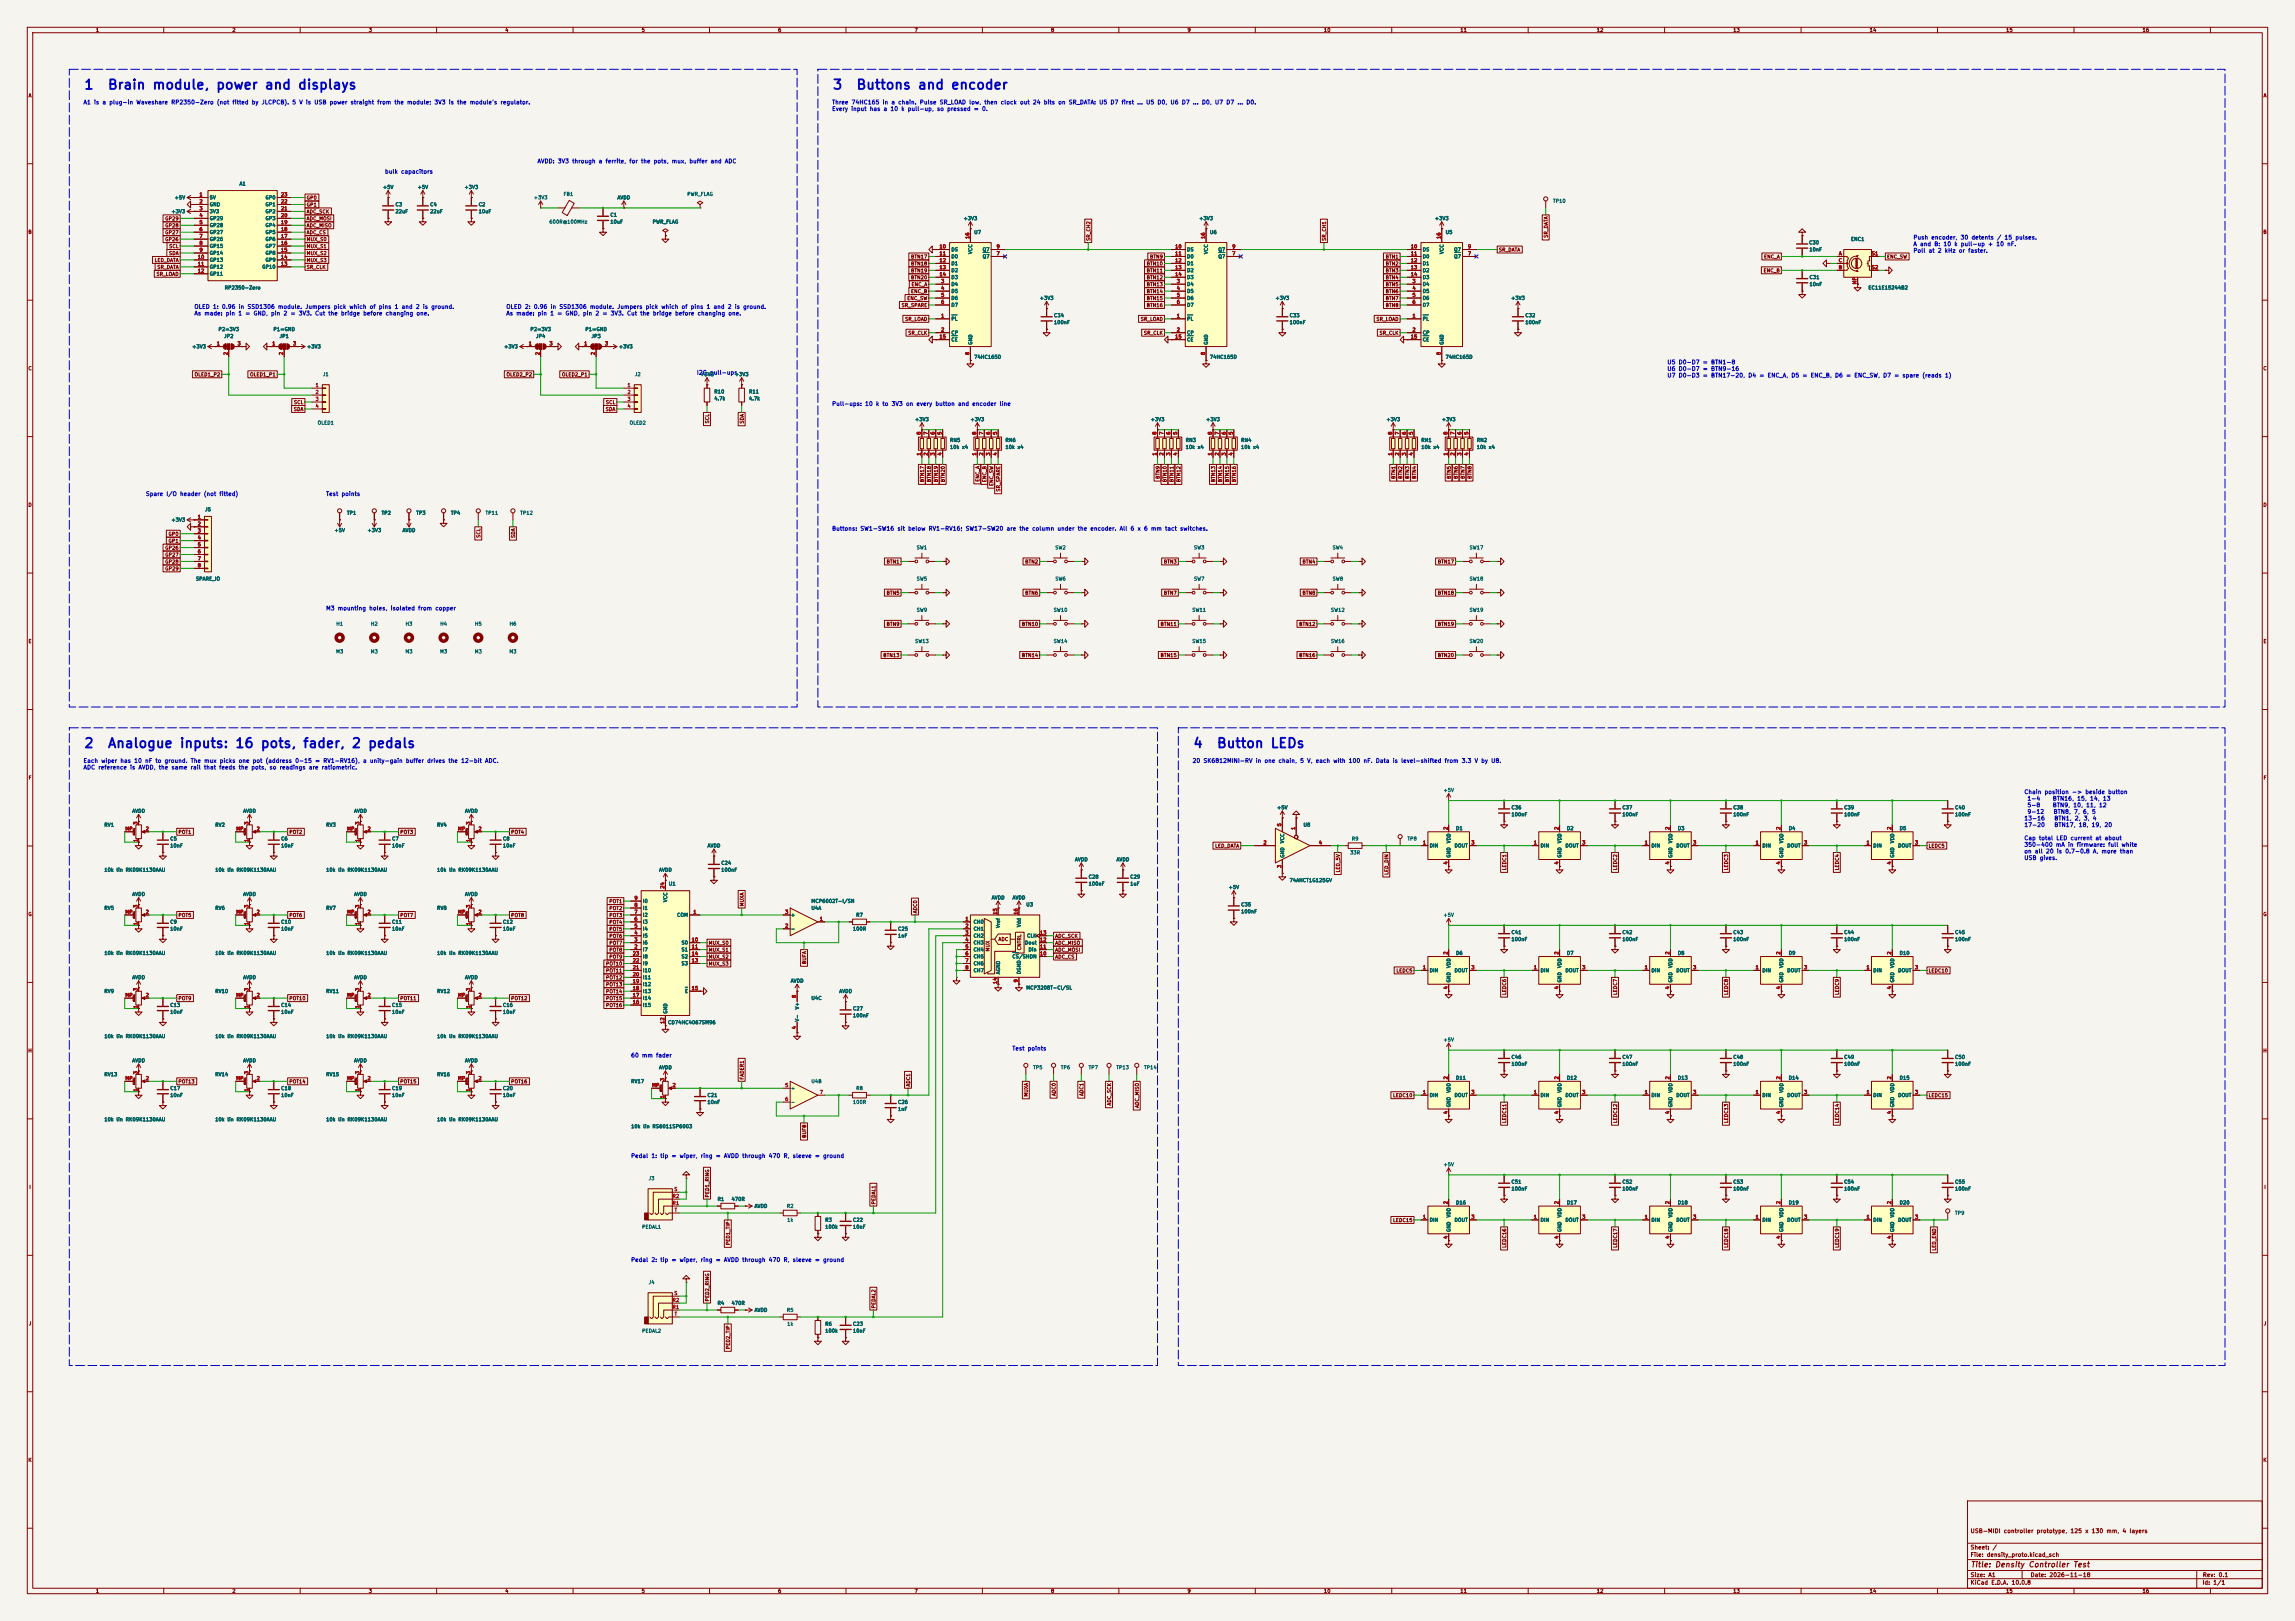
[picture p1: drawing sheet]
<svg xmlns="http://www.w3.org/2000/svg" width="841mm" height="594mm" viewBox="0 0 841 594" stroke-linecap="round" stroke-linejoin="round" font-family="sans-serif">
<defs><g id="words">
<g font-size="3.5" fill="#0000c2">
<text x="30.6" y="33.6">1</text>
<text x="39.3" y="33.6">Brain module, power and displays</text>
<text x="304.9" y="33.6">3</text>
<text x="313.6" y="33.6">Buttons and encoder</text>
<text x="30.6" y="274.9">2</text>
<text x="39.3" y="274.9">Analogue inputs: 16 pots, fader, 2 pedals</text>
<text x="437" y="274.9">4</text>
<text x="445.7" y="274.9">Button LEDs</text>
</g>
<text font-size="2" fill="#840000" x="722" y="574.8">Title: Density Controller Test</text>
<g font-size="1.5" fill="#0000c2">
<text x="30.4" y="38.6">A1 is a plug-in Waveshare RP2350-Zero (not fitted by JLCPCB). 5 V is USB power straight from the module; 3V3 is the module's regulator.</text>
<text x="304.8" y="38.6">Three 74HC165 in a chain. Pulse SR_LOAD low, then clock out 24 bits on SR_DATA: U5 D7 first ... U5 D0, U6 D7 ... D0, U7 D7 ... D0.</text>
<text x="304.8" y="41">Every input has a 10 k pull-up, so pressed = 0.</text>
<text x="140.9" y="64">bulk capacitors</text>
<text x="196.8" y="60.2">AVDD: 3V3 through a ferrite, for the pots, mux, buffer and ADC</text>
<text x="701" y="88.1">Push encoder, 30 detents / 15 pulses.</text>
<text x="701" y="90.5">A and B: 10 k pull-up + 10 nF.</text>
<text x="701" y="93">Poll at 2 kHz or faster.</text>
<text x="71.1" y="113.5">OLED 1: 0.96 in SSD1306 module. Jumpers pick which of pins 1 and 2 is ground.</text>
<text x="185.4" y="113.5">OLED 2: 0.96 in SSD1306 module. Jumpers pick which of pins 1 and 2 is ground.</text>
<text x="71.1" y="115.9">As made: pin 1 = GND, pin 2 = 3V3. Cut the bridge before changing one.</text>
<text x="185.4" y="115.9">As made: pin 1 = GND, pin 2 = 3V3. Cut the bridge before changing one.</text>
<text x="255.2" y="137.7">I2C pull-ups</text>
<text x="610.8" y="133.8">U5 D0-D7 = BTN1-8</text>
<text x="610.8" y="136.3">U6 D0-D7 = BTN9-16</text>
<text x="610.8" y="138.7">U7 D0-D3 = BTN17-20, D4 = ENC_A, D5 = ENC_B, D6 = ENC_SW, D7 = spare (reads 1)</text>
<text x="304.8" y="149.1">Pull-ups: 10 k to 3V3 on every button and encoder line</text>
<text x="53.3" y="182.1">Spare I/O header (not fitted)</text>
<text x="119.3" y="182.1">Test points</text>
<text x="304.8" y="194.8">Buttons: SW1-SW16 sit below RV1-RV16; SW17-SW20 are the column under the encoder. All 6 x 6 mm tact switches.</text>
<text x="119.3" y="224">M3 mounting holes, isolated from copper</text>
<text x="30.4" y="279.9">Each wiper has 10 nF to ground. The mux picks one pot (address 0-15 = RV1-RV16), a unity-gain buffer drives the 12-bit ADC.</text>
<text x="436.8" y="279.9">20 SK6812MINI-RV in one chain, 5 V, each with 100 nF. Data is level-shifted from 3.3 V by U8.</text>
<text x="30.4" y="282.3">ADC reference is AVDD, the same rail that feeds the pots, so readings are ratiometric.</text>
<text x="741.6" y="291.3">Chain position -&gt; beside button</text>
<text x="742.8" y="293.7">1-4</text>
<text x="752.1" y="293.7">BTN16, 15, 14, 13</text>
<text x="742.8" y="296.2">5-8</text>
<text x="742.8" y="298.6">9-12</text>
<text x="752.1" y="296.2">BTN9, 10, 11, 12</text>
<text x="752.3" y="298.6">BTN8, 7, 6, 5</text>
<text x="741.6" y="301">13-16</text>
<text x="741.6" y="303.4">17-20</text>
<text x="752.6" y="301">BTN1, 2, 3, 4</text>
<text x="752.6" y="303.4">BTN17, 18, 19, 20</text>
<text x="741.6" y="308.2">Cap total LED current at about</text>
<text x="741.6" y="310.6">350-400 mA in firmware: full white</text>
<text x="741.6" y="313.1">on all 20 is 0.7-0.8 A, more than</text>
<text x="741.6" y="315.5">USB gives.</text>
<text x="231.1" y="387.8">60 mm fader</text>
<text x="370.8" y="385.3">Test points</text>
<text x="231.1" y="424.7">Pedal 1: tip = wiper, ring = AVDD through 470 R, sleeve = ground</text>
<text x="231.1" y="462.8">Pedal 2: tip = wiper, ring = AVDD through 470 R, sleeve = ground</text>
</g>
<g font-size="1.5" fill="#840000">
<text x="721.9" y="562.1">USB-MIDI controller prototype, 125 x 130 mm, 4 layers</text>
<text x="721.9" y="568.1">Sheet: /</text>
<text x="721.9" y="570.8">File: density_proto.kicad_sch</text>
<text x="721.9" y="581">KiCad E.D.A. 10.0.8</text>
<text x="721.9" y="578.2">Size: A1</text>
<text x="743.9" y="578.2">Date: 2026-11-18</text>
<text x="806.9" y="581">Id: 1/1</text>
<text x="807" y="578.2">Rev: 0.1</text>
</g>
<g font-size="1.3" fill="#840000">
<text x="35" y="12">1</text>
<text x="85" y="12">2</text>
<text x="135" y="12">3</text>
<text x="185" y="12">4</text>
<text x="235" y="12">5</text>
<text x="285" y="12">6</text>
<text x="335" y="12">7</text>
<text x="385" y="12">8</text>
<text x="435" y="12">9</text>
<text x="485" y="12">10</text>
<text x="535" y="12">11</text>
<text x="585" y="12">12</text>
<text x="635" y="12">13</text>
<text x="685" y="12">14</text>
<text x="735" y="12">15</text>
<text x="785" y="12">16</text>
<text x="10.3" y="36">A</text>
<text x="829.3" y="36">A</text>
<text x="112.2" y="73.4">GP0</text>
<text x="112.2" y="76">GP1</text>
<text x="60.4" y="81.1">GP29</text>
<text x="60.4" y="83.6">GP28</text>
<text x="112.2" y="83.6">ADC_MISO</text>
<text x="112.2" y="81.1">ADC_MOSI</text>
<text x="112.2" y="78.5">ADC_SCK</text>
<text x="10.2" y="86">B</text>
<text x="60.4" y="88.7">GP26</text>
<text x="60.4" y="86.1">GP27</text>
<text x="112.2" y="88.7">MUX_S0</text>
<text x="112.2" y="86.1">ADC_CS</text>
<text x="399.8" y="88.4" transform="rotate(-90 399.8 88.4)">SR_CH2</text>
<text x="486.2" y="88.4" transform="rotate(-90 486.2 88.4)">SR_CH1</text>
<text x="567.5" y="87.3" transform="rotate(-90 567.5 87.3)">SR_DATA</text>
<text x="829.2" y="86">B</text>
<text x="61.8" y="93.8">SDA</text>
<text x="61.8" y="91.2">SCL</text>
<text x="112.2" y="93.8">MUX_S2</text>
<text x="112.2" y="91.2">MUX_S1</text>
<text x="333.7" y="95">BTN17</text>
<text x="421.2" y="95">BTN9</text>
<text x="507.6" y="95">BTN1</text>
<text x="549.1" y="92.5">SR_DATA</text>
<text x="646.3" y="95">ENC_A</text>
<text x="691.3" y="95">ENC_SW</text>
<text x="56.5" y="96.3">LED_DATA</text>
<text x="57.2" y="101.4">SR_LOAD</text>
<text x="57.5" y="98.8">SR_DATA</text>
<text x="112.2" y="98.8">SR_CLK</text>
<text x="112.2" y="96.3">MUX_S3</text>
<text x="333.7" y="100.1">BTN19</text>
<text x="333.7" y="97.6">BTN18</text>
<text x="420" y="100.1">BTN11</text>
<text x="420" y="97.6">BTN10</text>
<text x="507.6" y="97.6">BTN2</text>
<text x="507.6" y="100.1">BTN3</text>
<text x="646.1" y="100.1">ENC_B</text>
<text x="333.7" y="102.7">BTN20</text>
<text x="333.7" y="107.7">ENC_B</text>
<text x="333.9" y="105.2">ENC_A</text>
<text x="420" y="102.7">BTN12</text>
<text x="420" y="107.7">BTN14</text>
<text x="420" y="105.2">BTN13</text>
<text x="507.6" y="105.2">BTN5</text>
<text x="507.6" y="107.7">BTN6</text>
<text x="507.6" y="102.7">BTN4</text>
<text x="330.2" y="112.8">SR_SPARE</text>
<text x="332.3" y="110.3">ENC_SW</text>
<text x="420" y="110.3">BTN15</text>
<text x="420" y="112.8">BTN16</text>
<text x="507.6" y="110.3">BTN7</text>
<text x="507.6" y="112.8">BTN8</text>
<text x="331.5" y="117.9">SR_LOAD</text>
<text x="417.9" y="117.9">SR_LOAD</text>
<text x="504.2" y="117.9">SR_LOAD</text>
<text x="332.6" y="123">SR_CLK</text>
<text x="419" y="123">SR_CLK</text>
<text x="505.4" y="123">SR_CLK</text>
<text x="10.2" y="136">C</text>
<text x="829.2" y="136">C</text>
<text x="71.1" y="138.2">OLED1_P2</text>
<text x="91.5" y="138.2">OLED1_P1</text>
<text x="185.4" y="138.2">OLED2_P2</text>
<text x="205.8" y="138.2">OLED2_P1</text>
<text x="107.5" y="148.4">SCL</text>
<text x="221.8" y="148.4">SCL</text>
<text x="107.5" y="150.9">SDA</text>
<text x="221.8" y="150.9">SDA</text>
<text x="260.1" y="155.3" transform="rotate(-90 260.1 155.3)">SCL</text>
<text x="272.8" y="155.4" transform="rotate(-90 272.8 155.4)">SDA</text>
<text x="338.9" y="176.9" transform="rotate(-90 338.9 176.9)">BTN17</text>
<text x="341.4" y="176.9" transform="rotate(-90 341.4 176.9)">BTN18</text>
<text x="344" y="176.9" transform="rotate(-90 344 176.9)">BTN19</text>
<text x="346.5" y="176.9" transform="rotate(-90 346.5 176.9)">BTN20</text>
<text x="359.2" y="176.7" transform="rotate(-90 359.2 176.7)">ENC_A</text>
<text x="361.7" y="176.9" transform="rotate(-90 361.7 176.9)">ENC_B</text>
<text x="364.3" y="178.3" transform="rotate(-90 364.3 178.3)">ENC_SW</text>
<text x="425.2" y="175.7" transform="rotate(-90 425.2 175.7)">BTN9</text>
<text x="427.8" y="176.9" transform="rotate(-90 427.8 176.9)">BTN10</text>
<text x="430.3" y="176.9" transform="rotate(-90 430.3 176.9)">BTN11</text>
<text x="432.9" y="176.9" transform="rotate(-90 432.9 176.9)">BTN12</text>
<text x="445.6" y="176.9" transform="rotate(-90 445.6 176.9)">BTN13</text>
<text x="448.1" y="176.9" transform="rotate(-90 448.1 176.9)">BTN14</text>
<text x="450.6" y="176.9" transform="rotate(-90 450.6 176.9)">BTN15</text>
<text x="453.2" y="176.9" transform="rotate(-90 453.2 176.9)">BTN16</text>
<text x="511.6" y="175.7" transform="rotate(-90 511.6 175.7)">BTN1</text>
<text x="514.1" y="175.7" transform="rotate(-90 514.1 175.7)">BTN2</text>
<text x="516.7" y="175.7" transform="rotate(-90 516.7 175.7)">BTN3</text>
<text x="519.2" y="175.7" transform="rotate(-90 519.2 175.7)">BTN4</text>
<text x="531.9" y="175.7" transform="rotate(-90 531.9 175.7)">BTN5</text>
<text x="534.5" y="175.7" transform="rotate(-90 534.5 175.7)">BTN6</text>
<text x="537" y="175.7" transform="rotate(-90 537 175.7)">BTN7</text>
<text x="539.5" y="175.7" transform="rotate(-90 539.5 175.7)">BTN8</text>
<text x="10.2" y="186">D</text>
<text x="366.8" y="180.3" transform="rotate(-90 366.8 180.3)">SR_SPARE</text>
<text x="829.2" y="186">D</text>
<text x="61.6" y="196.6">GP0</text>
<text x="176.3" y="197.3" transform="rotate(-90 176.3 197.3)">SCL</text>
<text x="189" y="197.3" transform="rotate(-90 189 197.3)">SDA</text>
<text x="60.4" y="201.7">GP26</text>
<text x="61.6" y="199.2">GP1</text>
<text x="60.4" y="209.3">GP29</text>
<text x="60.4" y="206.8">GP28</text>
<text x="60.4" y="204.3">GP27</text>
<text x="324.7" y="206.8">BTN1</text>
<text x="375.5" y="206.8">BTN2</text>
<text x="426.3" y="206.8">BTN3</text>
<text x="477.1" y="206.8">BTN4</text>
<text x="526.7" y="206.8">BTN17</text>
<text x="324.7" y="218.2">BTN5</text>
<text x="375.5" y="218.2">BTN6</text>
<text x="426.3" y="218.2">BTN7</text>
<text x="477.1" y="218.2">BTN8</text>
<text x="526.7" y="218.2">BTN18</text>
<text x="324.7" y="229.7">BTN9</text>
<text x="374.3" y="229.7">BTN10</text>
<text x="425.1" y="229.7">BTN11</text>
<text x="475.9" y="229.7">BTN12</text>
<text x="526.7" y="229.7">BTN19</text>
<text x="10.3" y="236">E</text>
<text x="829.3" y="236">E</text>
<text x="323.5" y="241.1">BTN13</text>
<text x="374.3" y="241.1">BTN14</text>
<text x="425.1" y="241.1">BTN15</text>
<text x="475.9" y="241.1">BTN16</text>
<text x="526.7" y="241.1">BTN20</text>
<text x="10.3" y="286">F</text>
<text x="829.3" y="286">F</text>
<text x="65.2" y="305.9">POT1</text>
<text x="105.9" y="305.9">POT2</text>
<text x="146.5" y="305.9">POT3</text>
<text x="187.1" y="305.9">POT4</text>
<text x="445.1" y="310.9">LED_DATA</text>
<text x="706.6" y="310.9">LEDC5</text>
<text x="491.3" y="319.8" transform="rotate(-90 491.3 319.8)">LED_5V</text>
<text x="509.1" y="320.7" transform="rotate(-90 509.1 320.7)">LED_DIN</text>
<text x="552.2" y="319" transform="rotate(-90 552.2 319)">LEDC1</text>
<text x="592.9" y="319" transform="rotate(-90 592.9 319)">LEDC2</text>
<text x="633.5" y="319" transform="rotate(-90 633.5 319)">LEDC3</text>
<text x="674.2" y="319" transform="rotate(-90 674.2 319)">LEDC4</text>
<text x="10.2" y="336">G</text>
<text x="223.1" y="331.3">POT1</text>
<text x="223.1" y="333.8">POT2</text>
<text x="272.8" y="332.3" transform="rotate(-90 272.8 332.3)">MUXA</text>
<text x="336.3" y="334.8" transform="rotate(-90 336.3 334.8)">ADC0</text>
<text x="829.2" y="336">G</text>
<text x="65.2" y="336.3">POT5</text>
<text x="105.9" y="336.3">POT6</text>
<text x="146.5" y="336.3">POT7</text>
<text x="187.1" y="336.3">POT8</text>
<text x="223.1" y="336.3">POT3</text>
<text x="223.1" y="338.9">POT4</text>
<text x="223.1" y="341.4">POT5</text>
<text x="223.1" y="344">POT6</text>
<text x="223.1" y="346.5">POT7</text>
<text x="259.5" y="346.5">MUX_S0</text>
<text x="365.7" y="345.1">ADC</text>
<text x="386.5" y="344">ADC_SCK</text>
<text x="386.5" y="346.5">ADC_MISO</text>
<text x="223.1" y="349">POT8</text>
<text x="223.1" y="351.6">POT9</text>
<text x="259.5" y="349">MUX_S1</text>
<text x="259.5" y="351.6">MUX_S2</text>
<text x="295.7" y="353.5" transform="rotate(-90 295.7 353.5)">BUFA</text>
<text x="362.9" y="348.8" transform="rotate(-90 362.9 348.8)">MUX</text>
<text x="374.5" y="348.4" transform="rotate(-90 374.5 348.4)">CNTRL</text>
<text x="386.5" y="349">ADC_MOSI</text>
<text x="386.5" y="351.6">ADC_CS</text>
<text x="221.9" y="359.2">POT12</text>
<text x="221.9" y="356.7">POT11</text>
<text x="221.9" y="354.1">POT10</text>
<text x="259.5" y="354.1">MUX_S3</text>
<text x="511.5" y="356.7">LEDC5</text>
<text x="706.6" y="356.7">LEDC10</text>
<text x="221.9" y="364.3">POT14</text>
<text x="221.9" y="361.7">POT13</text>
<text x="552.2" y="364.8" transform="rotate(-90 552.2 364.8)">LEDC6</text>
<text x="592.9" y="364.8" transform="rotate(-90 592.9 364.8)">LEDC7</text>
<text x="633.5" y="364.8" transform="rotate(-90 633.5 364.8)">LEDC8</text>
<text x="674.2" y="364.8" transform="rotate(-90 674.2 364.8)">LEDC9</text>
<text x="65.2" y="366.8">POT9</text>
<text x="105.9" y="366.8">POT10</text>
<text x="146.5" y="366.8">POT11</text>
<text x="187.1" y="366.8">POT12</text>
<text x="221.9" y="369.4">POT16</text>
<text x="221.9" y="366.8">POT15</text>
<text x="10.2" y="386">H</text>
<text x="829.2" y="386">H</text>
<text x="272.8" y="395.8" transform="rotate(-90 272.8 395.8)">FADER1</text>
<text x="65.2" y="397.3">POT13</text>
<text x="105.9" y="397.3">POT14</text>
<text x="146.5" y="397.3">POT15</text>
<text x="187.1" y="397.3">POT16</text>
<text x="333.8" y="398.3" transform="rotate(-90 333.8 398.3)">ADC1</text>
<text x="387.1" y="401.8" transform="rotate(-90 387.1 401.8)">ADC0</text>
<text x="397.3" y="401.8" transform="rotate(-90 397.3 401.8)">ADC1</text>
<text x="377" y="402" transform="rotate(-90 377 402)">MUXA</text>
<text x="407.5" y="405.3" transform="rotate(-90 407.5 405.3)">ADC_SCK</text>
<text x="417.6" y="406.1" transform="rotate(-90 417.6 406.1)">ADC_MISO</text>
<text x="510.3" y="402.4">LEDC10</text>
<text x="706.6" y="402.4">LEDC15</text>
<text x="552.2" y="411.7" transform="rotate(-90 552.2 411.7)">LEDC11</text>
<text x="592.9" y="411.7" transform="rotate(-90 592.9 411.7)">LEDC12</text>
<text x="633.5" y="411.7" transform="rotate(-90 633.5 411.7)">LEDC13</text>
<text x="674.2" y="411.7" transform="rotate(-90 674.2 411.7)">LEDC14</text>
<text x="295.7" y="417.1" transform="rotate(-90 295.7 417.1)">BUFB</text>
<text x="10.6" y="436">I</text>
<text x="829.6" y="436">I</text>
<text x="260.1" y="439" transform="rotate(-90 260.1 439)">PED1_RING</text>
<text x="321.1" y="441.5" transform="rotate(-90 321.1 441.5)">PEDAL1</text>
<text x="510.3" y="448.1">LEDC15</text>
<text x="267.8" y="456.5" transform="rotate(-90 267.8 456.5)">PED1_TIP</text>
<text x="552.2" y="457.4" transform="rotate(-90 552.2 457.4)">LEDC16</text>
<text x="592.9" y="457.4" transform="rotate(-90 592.9 457.4)">LEDC17</text>
<text x="633.5" y="457.4" transform="rotate(-90 633.5 457.4)">LEDC18</text>
<text x="674.2" y="457.4" transform="rotate(-90 674.2 457.4)">LEDC19</text>
<text x="709.7" y="458.4" transform="rotate(-90 709.7 458.4)">LED_END</text>
<text x="260.1" y="477.1" transform="rotate(-90 260.1 477.1)">PED2_RING</text>
<text x="321.1" y="479.6" transform="rotate(-90 321.1 479.6)">PEDAL2</text>
<text x="10.4" y="486">J</text>
<text x="829.4" y="486">J</text>
<text x="267.8" y="494.6" transform="rotate(-90 267.8 494.6)">PED2_TIP</text>
<text x="10.2" y="536">K</text>
<text x="829.2" y="536">K</text>
<text x="35" y="584">1</text>
<text x="85" y="584">2</text>
<text x="135" y="584">3</text>
<text x="185" y="584">4</text>
<text x="235" y="584">5</text>
<text x="285" y="584">6</text>
<text x="335" y="584">7</text>
<text x="385" y="584">8</text>
<text x="435" y="584">9</text>
<text x="485" y="584">10</text>
<text x="535" y="584">11</text>
<text x="585" y="584">12</text>
<text x="635" y="584">13</text>
<text x="685" y="584">14</text>
<text x="735" y="584">15</text>
<text x="785" y="584">16</text>
</g>
<g font-size="1.3" fill="#006464">
<text x="87.6" y="68.3">A1</text>
<text x="140.2" y="69.5">+5V</text>
<text x="152.9" y="69.5">+5V</text>
<text x="170.1" y="69.5">+3V3</text>
<text x="63.9" y="73.4">+5V</text>
<text x="76.7" y="73.4">5V</text>
<text x="76.7" y="75.9">GND</text>
<text x="97.1" y="75.9">GP1</text>
<text x="97.1" y="73.4">GP0</text>
<text x="144.8" y="75.9">C3</text>
<text x="157.5" y="75.9">C4</text>
<text x="175.2" y="75.9">C2</text>
<text x="195.5" y="73.4">+3V3</text>
<text x="206.4" y="72.1">FB1</text>
<text x="226.1" y="73.4">AVDD</text>
<text x="251.7" y="72.1">PWR_FLAG</text>
<text x="568.9" y="74.6">TP10</text>
<text x="62.7" y="78.4">+3V3</text>
<text x="76.7" y="78.4">3V3</text>
<text x="76.7" y="81">GP29</text>
<text x="76.7" y="83.5">GP28</text>
<text x="97.1" y="83.5">GP4</text>
<text x="97.1" y="81">GP3</text>
<text x="97.1" y="78.4">GP2</text>
<text x="144.8" y="78.4">22uF</text>
<text x="157.5" y="78.4">22uF</text>
<text x="175.2" y="78.4">10uF</text>
<text x="201.2" y="82.2">600R@100MHz</text>
<text x="223.5" y="79.7">C1</text>
<text x="223.5" y="82.2">10uF</text>
<text x="239" y="82.2">PWR_FLAG</text>
<text x="352.9" y="81">+3V3</text>
<text x="439.3" y="81">+3V3</text>
<text x="525.7" y="81">+3V3</text>
<text x="76.7" y="86.1">GP27</text>
<text x="76.7" y="88.6">GP26</text>
<text x="97.1" y="88.6">GP6</text>
<text x="97.1" y="86.1">GP5</text>
<text x="356.9" y="86.1">U7</text>
<text x="443.2" y="86.1">U6</text>
<text x="529.6" y="86.1">U5</text>
<text x="662.8" y="89.9">C30</text>
<text x="678.1" y="88.6">ENC1</text>
<text x="76.7" y="91.1">GP15</text>
<text x="76.7" y="93.7">GP14</text>
<text x="97.1" y="93.7">GP8</text>
<text x="97.1" y="91.1">GP7</text>
<text x="348.5" y="92.4">DS</text>
<text x="348.5" y="94.9">D0</text>
<text x="356.6" y="93.3" transform="rotate(-90 356.6 93.3)">VCC</text>
<text x="359.9" y="94.9">Q7</text>
<text x="359.9" y="92.4">Q7</text>
<text x="434.8" y="92.4">DS</text>
<text x="434.8" y="94.9">D0</text>
<text x="442.9" y="93.3" transform="rotate(-90 442.9 93.3)">VCC</text>
<text x="446.3" y="94.9">Q7</text>
<text x="446.3" y="92.4">Q7</text>
<text x="521.2" y="92.4">DS</text>
<text x="521.2" y="94.9">D0</text>
<text x="529.3" y="93.3" transform="rotate(-90 529.3 93.3)">VCC</text>
<text x="532.7" y="94.9">Q7</text>
<text x="532.7" y="92.4">Q7</text>
<text x="662.9" y="92.4">10nF</text>
<text x="76.7" y="96.2">GP13</text>
<text x="76.7" y="98.8">GP12</text>
<text x="76.7" y="101.3">GP11</text>
<text x="95.9" y="98.8">GP10</text>
<text x="97.1" y="96.2">GP9</text>
<text x="348.5" y="97.5">D1</text>
<text x="348.5" y="100">D2</text>
<text x="434.8" y="97.5">D1</text>
<text x="434.8" y="100">D2</text>
<text x="521.2" y="97.5">D1</text>
<text x="521.2" y="100">D2</text>
<text x="82.2" y="106.4">RP2350-Zero</text>
<text x="348.5" y="105.1">D4</text>
<text x="348.5" y="107.6">D5</text>
<text x="348.5" y="102.6">D3</text>
<text x="434.8" y="105.1">D4</text>
<text x="434.8" y="107.6">D5</text>
<text x="434.8" y="102.6">D3</text>
<text x="521.2" y="105.1">D4</text>
<text x="521.2" y="107.6">D5</text>
<text x="521.2" y="102.6">D3</text>
<text x="662.9" y="102.6">C31</text>
<text x="662.9" y="105.1">10nF</text>
<text x="684.5" y="106.4">EC11E15244B2</text>
<text x="348.5" y="110.2">D6</text>
<text x="348.5" y="112.7">D7</text>
<text x="380.9" y="110.2">+3V3</text>
<text x="434.8" y="110.2">D6</text>
<text x="434.8" y="112.7">D7</text>
<text x="467.2" y="110.2">+3V3</text>
<text x="521.2" y="110.2">D6</text>
<text x="521.2" y="112.7">D7</text>
<text x="553.6" y="110.2">+3V3</text>
<text x="348.5" y="117.8">PL</text>
<text x="386.1" y="116.5">C34</text>
<text x="386.1" y="119.1">100nF</text>
<text x="434.8" y="117.8">PL</text>
<text x="472.4" y="116.5">C33</text>
<text x="472.4" y="119.1">100nF</text>
<text x="521.2" y="117.8">PL</text>
<text x="558.8" y="116.5">C32</text>
<text x="558.8" y="119.1">100nF</text>
<text x="79.9" y="121.6">P2=3V3</text>
<text x="82" y="124.2">JP2</text>
<text x="100.1" y="121.6">P1=GND</text>
<text x="102.3" y="124.2">JP1</text>
<text x="194.2" y="121.6">P2=3V3</text>
<text x="196.3" y="124.2">JP4</text>
<text x="214.4" y="121.6">P1=GND</text>
<text x="216.6" y="124.2">JP3</text>
<text x="348.5" y="122.9">CP</text>
<text x="348.5" y="125.4">CE</text>
<text x="434.8" y="122.9">CP</text>
<text x="434.8" y="125.4">CE</text>
<text x="521.2" y="122.9">CP</text>
<text x="521.2" y="125.4">CE</text>
<text x="70.3" y="128">+3V3</text>
<text x="112.4" y="128">+3V3</text>
<text x="184.6" y="128">+3V3</text>
<text x="226.7" y="128">+3V3</text>
<text x="356.6" y="126.5" transform="rotate(-90 356.6 126.5)">GND</text>
<text x="356.9" y="131.8">74HC165D</text>
<text x="442.9" y="126.5" transform="rotate(-90 442.9 126.5)">GND</text>
<text x="443.2" y="131.8">74HC165D</text>
<text x="529.3" y="126.5" transform="rotate(-90 529.3 126.5)">GND</text>
<text x="529.6" y="131.8">74HC165D</text>
<text x="118.2" y="138.1">J1</text>
<text x="232.5" y="138.1">J2</text>
<text x="256.4" y="138.1">+3V3</text>
<text x="269.1" y="138.1">+3V3</text>
<text x="261.6" y="144.5">R10</text>
<text x="261.6" y="147">4.7k</text>
<text x="274.3" y="144.5">R11</text>
<text x="274.3" y="147">4.7k</text>
<text x="116.3" y="155.9">OLED1</text>
<text x="230.6" y="155.9">OLED2</text>
<text x="335.2" y="154.6">+3V3</text>
<text x="355.5" y="154.6">+3V3</text>
<text x="421.5" y="154.6">+3V3</text>
<text x="441.8" y="154.6">+3V3</text>
<text x="507.9" y="154.6">+3V3</text>
<text x="528.2" y="154.6">+3V3</text>
<text x="348" y="162.3">RN5</text>
<text x="348" y="164.8">10k x4</text>
<text x="368.3" y="162.3">RN6</text>
<text x="368.3" y="164.8">10k x4</text>
<text x="434.3" y="162.3">RN3</text>
<text x="434.3" y="164.8">10k x4</text>
<text x="454.6" y="162.3">RN4</text>
<text x="454.6" y="164.8">10k x4</text>
<text x="520.7" y="162.3">RN1</text>
<text x="520.7" y="164.8">10k x4</text>
<text x="541" y="162.3">RN2</text>
<text x="541" y="164.8">10k x4</text>
<text x="62.7" y="191.5">+3V3</text>
<text x="75" y="187.7">J5</text>
<text x="127" y="188.9">TP1</text>
<text x="139.7" y="188.9">TP2</text>
<text x="152.4" y="188.9">TP3</text>
<text x="165.1" y="188.9">TP4</text>
<text x="177.8" y="188.9">TP11</text>
<text x="190.5" y="188.9">TP12</text>
<text x="122.4" y="195.3">+5V</text>
<text x="134.5" y="195.3">+3V3</text>
<text x="147.4" y="195.3">AVDD</text>
<text x="335.8" y="201.6">SW1</text>
<text x="386.6" y="201.6">SW2</text>
<text x="437.4" y="201.6">SW3</text>
<text x="488.2" y="201.6">SW4</text>
<text x="538.4" y="201.6">SW17</text>
<text x="71.6" y="213.1">SPARE_IO</text>
<text x="335.8" y="213.1">SW5</text>
<text x="386.6" y="213.1">SW6</text>
<text x="437.4" y="213.1">SW7</text>
<text x="488.2" y="213.1">SW8</text>
<text x="538.4" y="213.1">SW18</text>
<text x="335.8" y="224.5">SW9</text>
<text x="386" y="224.5">SW10</text>
<text x="436.8" y="224.5">SW11</text>
<text x="487.6" y="224.5">SW12</text>
<text x="538.4" y="224.5">SW19</text>
<text x="123.1" y="229.6">H1</text>
<text x="135.8" y="229.6">H2</text>
<text x="148.5" y="229.6">H3</text>
<text x="161.2" y="229.6">H4</text>
<text x="173.9" y="229.6">H5</text>
<text x="186.6" y="229.6">H6</text>
<text x="123" y="239.7">M3</text>
<text x="135.7" y="239.7">M3</text>
<text x="148.4" y="239.7">M3</text>
<text x="161.1" y="239.7">M3</text>
<text x="173.8" y="239.7">M3</text>
<text x="186.5" y="239.7">M3</text>
<text x="335.2" y="235.9">SW13</text>
<text x="386" y="235.9">SW14</text>
<text x="436.8" y="235.9">SW15</text>
<text x="487.6" y="235.9">SW16</text>
<text x="538.4" y="235.9">SW20</text>
<text x="528.8" y="290.5">+5V</text>
<text x="48.3" y="298.1">AVDD</text>
<text x="89" y="298.1">AVDD</text>
<text x="129.6" y="298.1">AVDD</text>
<text x="170.2" y="298.1">AVDD</text>
<text x="467.8" y="296.9">+5V</text>
<text x="553.7" y="296.9">C36</text>
<text x="553.7" y="299.4">100nF</text>
<text x="594.3" y="296.9">C37</text>
<text x="594.3" y="299.4">100nF</text>
<text x="635" y="296.9">C38</text>
<text x="635" y="299.4">100nF</text>
<text x="675.6" y="296.9">C39</text>
<text x="675.6" y="299.4">100nF</text>
<text x="716.3" y="296.9">C40</text>
<text x="716.3" y="299.4">100nF</text>
<text x="38.1" y="303.2">RV1</text>
<text x="78.7" y="303.2">RV2</text>
<text x="119.4" y="303.2">RV3</text>
<text x="160" y="303.2">RV4</text>
<text x="477.5" y="303.2">U8</text>
<text x="533.4" y="304.5">D1</text>
<text x="574" y="304.5">D2</text>
<text x="614.7" y="304.5">D3</text>
<text x="655.3" y="304.5">D4</text>
<text x="695.9" y="304.5">D5</text>
<text x="62.2" y="308.3">C5</text>
<text x="62.2" y="310.8">10nF</text>
<text x="102.9" y="308.3">C6</text>
<text x="102.9" y="310.8">10nF</text>
<text x="143.5" y="308.3">C7</text>
<text x="143.5" y="310.8">10nF</text>
<text x="184.1" y="308.3">C8</text>
<text x="184.1" y="310.8">10nF</text>
<text x="259.1" y="310.8">AVDD</text>
<text x="470.9" y="309.2" transform="rotate(-90 470.9 309.2)">VCC</text>
<text x="495.2" y="308.3">R9</text>
<text x="515.6" y="308.3">TP8</text>
<text x="523.7" y="310.8">DIN</text>
<text x="531.8" y="309.2" transform="rotate(-90 531.8 309.2)">VDD</text>
<text x="532.8" y="310.8">DOUT</text>
<text x="564.4" y="310.8">DIN</text>
<text x="572.5" y="309.2" transform="rotate(-90 572.5 309.2)">VDD</text>
<text x="573.5" y="310.8">DOUT</text>
<text x="605" y="310.8">DIN</text>
<text x="613.1" y="309.2" transform="rotate(-90 613.1 309.2)">VDD</text>
<text x="614.1" y="310.8">DOUT</text>
<text x="645.6" y="310.8">DIN</text>
<text x="653.7" y="309.2" transform="rotate(-90 653.7 309.2)">VDD</text>
<text x="654.8" y="310.8">DOUT</text>
<text x="686.3" y="310.8">DIN</text>
<text x="694.4" y="309.2" transform="rotate(-90 694.4 309.2)">VDD</text>
<text x="695.4" y="310.8">DOUT</text>
<text x="264.1" y="317.2">C24</text>
<text x="393.8" y="315.9">AVDD</text>
<text x="409" y="315.9">AVDD</text>
<text x="470.9" y="314.5" transform="rotate(-90 470.9 314.5)">GND</text>
<text x="494.6" y="313.4">33R</text>
<text x="531.8" y="314.5" transform="rotate(-90 531.8 314.5)">GND</text>
<text x="572.5" y="314.5" transform="rotate(-90 572.5 314.5)">GND</text>
<text x="613.1" y="314.5" transform="rotate(-90 613.1 314.5)">GND</text>
<text x="653.7" y="314.5" transform="rotate(-90 653.7 314.5)">GND</text>
<text x="694.4" y="314.5" transform="rotate(-90 694.4 314.5)">GND</text>
<text x="38.1" y="319.7">10k lin RK09K1130AAU</text>
<text x="78.7" y="319.7">10k lin RK09K1130AAU</text>
<text x="119.4" y="319.7">10k lin RK09K1130AAU</text>
<text x="160" y="319.7">10k lin RK09K1130AAU</text>
<text x="241.4" y="319.7">AVDD</text>
<text x="264.1" y="319.7">100nF</text>
<text x="398.8" y="322.3">C28</text>
<text x="414" y="322.3">C29</text>
<text x="472.4" y="323.5">74AHCT1G125GV</text>
<text x="48.3" y="328.6">AVDD</text>
<text x="89" y="328.6">AVDD</text>
<text x="129.6" y="328.6">AVDD</text>
<text x="170.2" y="328.6">AVDD</text>
<text x="244.9" y="324.8">U1</text>
<text x="363.3" y="329.9">AVDD</text>
<text x="370.9" y="329.9">AVDD</text>
<text x="398.8" y="324.8">100nF</text>
<text x="414" y="324.8">1uF</text>
<text x="450.1" y="326.1">+5V</text>
<text x="38.1" y="333.7">RV5</text>
<text x="78.7" y="333.7">RV6</text>
<text x="119.4" y="333.7">RV7</text>
<text x="160" y="333.7">RV8</text>
<text x="235.4" y="333.7">I1</text>
<text x="235.4" y="331.2">I0</text>
<text x="244.8" y="330.8" transform="rotate(-90 244.8 330.8)">VCC</text>
<text x="297.2" y="333.7">U4A</text>
<text x="297.2" y="331.2">MCP6002T-I/SN</text>
<text x="375.9" y="332.4">U3</text>
<text x="454.6" y="332.4">C35</text>
<text x="454.6" y="335">100nF</text>
<text x="62.2" y="338.8">C9</text>
<text x="62.2" y="341.3">10nF</text>
<text x="102.9" y="338.8">C10</text>
<text x="102.9" y="341.3">10nF</text>
<text x="143.5" y="338.8">C11</text>
<text x="143.5" y="341.3">10nF</text>
<text x="184.1" y="338.8">C12</text>
<text x="184.1" y="341.3">10nF</text>
<text x="235.4" y="341.3">I4</text>
<text x="235.4" y="338.8">I3</text>
<text x="235.4" y="336.2">I2</text>
<text x="247.9" y="336.2">COM</text>
<text x="289.7" y="341.3">-</text>
<text x="289.7" y="336.2">+</text>
<text x="312.4" y="341.3">100R</text>
<text x="313.6" y="336.2">R7</text>
<text x="328.9" y="341.3">C25</text>
<text x="356.6" y="338.8">CH0</text>
<text x="356.6" y="341.3">CH1</text>
<text x="366.7" y="340.2" transform="rotate(-90 366.7 340.2)">Vref</text>
<text x="374.3" y="339.9" transform="rotate(-90 374.3 339.9)">Vdd</text>
<text x="528.8" y="336.2">+5V</text>
<text x="235.4" y="346.4">I6</text>
<text x="235.4" y="343.9">I5</text>
<text x="249.6" y="346.4">S0</text>
<text x="328.9" y="343.9">1nF</text>
<text x="356.6" y="343.9">CH2</text>
<text x="356.6" y="346.4">CH3</text>
<text x="375.5" y="346.4">Dout</text>
<text x="376.2" y="343.9">CLK</text>
<text x="553.7" y="342.6">C41</text>
<text x="553.7" y="345.1">100nF</text>
<text x="594.3" y="342.6">C42</text>
<text x="594.3" y="345.1">100nF</text>
<text x="635" y="342.6">C43</text>
<text x="635" y="345.1">100nF</text>
<text x="675.6" y="342.6">C44</text>
<text x="675.6" y="345.1">100nF</text>
<text x="716.3" y="342.6">C45</text>
<text x="716.3" y="345.1">100nF</text>
<text x="38.1" y="350.2">10k lin RK09K1130AAU</text>
<text x="78.7" y="350.2">10k lin RK09K1130AAU</text>
<text x="119.4" y="350.2">10k lin RK09K1130AAU</text>
<text x="160" y="350.2">10k lin RK09K1130AAU</text>
<text x="235.4" y="348.9">I7</text>
<text x="235.4" y="351.5">I8</text>
<text x="249.6" y="348.9">S1</text>
<text x="249.6" y="351.5">S2</text>
<text x="356.6" y="348.9">CH4</text>
<text x="356.6" y="351.5">CH5</text>
<text x="370.8" y="351.5">CS/SHDN</text>
<text x="376.7" y="348.9">Din</text>
<text x="533.4" y="350.2">D6</text>
<text x="574" y="350.2">D7</text>
<text x="614.7" y="350.2">D8</text>
<text x="655.3" y="350.2">D9</text>
<text x="695.9" y="350.2">D10</text>
<text x="48.3" y="359.1">AVDD</text>
<text x="89" y="359.1">AVDD</text>
<text x="129.6" y="359.1">AVDD</text>
<text x="170.2" y="359.1">AVDD</text>
<text x="235.4" y="359.1">I11</text>
<text x="235.4" y="356.6">I10</text>
<text x="235.4" y="354">I9</text>
<text x="249.6" y="354">S3</text>
<text x="356.6" y="354">CH6</text>
<text x="356.6" y="356.6">CH7</text>
<text x="366.7" y="357.2" transform="rotate(-90 366.7 357.2)">AGND</text>
<text x="374.3" y="357.2" transform="rotate(-90 374.3 357.2)">DGND</text>
<text x="523.7" y="356.6">DIN</text>
<text x="531.8" y="354.9" transform="rotate(-90 531.8 354.9)">VDD</text>
<text x="532.8" y="356.6">DOUT</text>
<text x="564.4" y="356.6">DIN</text>
<text x="572.5" y="354.9" transform="rotate(-90 572.5 354.9)">VDD</text>
<text x="573.5" y="356.6">DOUT</text>
<text x="605" y="356.6">DIN</text>
<text x="613.1" y="354.9" transform="rotate(-90 613.1 354.9)">VDD</text>
<text x="614.1" y="356.6">DOUT</text>
<text x="645.6" y="356.6">DIN</text>
<text x="653.7" y="354.9" transform="rotate(-90 653.7 354.9)">VDD</text>
<text x="654.8" y="356.6">DOUT</text>
<text x="686.3" y="356.6">DIN</text>
<text x="694.4" y="354.9" transform="rotate(-90 694.4 354.9)">VDD</text>
<text x="695.4" y="356.6">DOUT</text>
<text x="38.1" y="364.2">RV9</text>
<text x="78.7" y="364.2">RV10</text>
<text x="119.4" y="364.2">RV11</text>
<text x="160" y="364.2">RV12</text>
<text x="235.4" y="364.2">I13</text>
<text x="235.4" y="361.6">I12</text>
<text x="250.8" y="364.2">E</text>
<text x="289.6" y="360.4">AVDD</text>
<text x="307.4" y="364.2">AVDD</text>
<text x="375.9" y="362.9">MCP3208T-CI/SL</text>
<text x="531.8" y="360.2" transform="rotate(-90 531.8 360.2)">GND</text>
<text x="572.5" y="360.2" transform="rotate(-90 572.5 360.2)">GND</text>
<text x="613.1" y="360.2" transform="rotate(-90 613.1 360.2)">GND</text>
<text x="653.7" y="360.2" transform="rotate(-90 653.7 360.2)">GND</text>
<text x="694.4" y="360.2" transform="rotate(-90 694.4 360.2)">GND</text>
<text x="62.2" y="369.3">C13</text>
<text x="62.2" y="371.8">10nF</text>
<text x="102.9" y="369.3">C14</text>
<text x="102.9" y="371.8">10nF</text>
<text x="143.5" y="369.3">C15</text>
<text x="143.5" y="371.8">10nF</text>
<text x="184.1" y="369.3">C16</text>
<text x="184.1" y="371.8">10nF</text>
<text x="235.4" y="369.3">I15</text>
<text x="235.4" y="366.7">I14</text>
<text x="244.8" y="371.6" transform="rotate(-90 244.8 371.6)">GND</text>
<text x="293.1" y="370" transform="rotate(-90 293.1 370)">V+</text>
<text x="297.2" y="366.7">U4C</text>
<text x="312.4" y="370.5">C27</text>
<text x="244.6" y="375.6">CD74HC4067SM96</text>
<text x="293.1" y="374.5" transform="rotate(-90 293.1 374.5)">V-</text>
<text x="312.4" y="373.1">100nF</text>
<text x="38.1" y="380.7">10k lin RK09K1130AAU</text>
<text x="78.7" y="380.7">10k lin RK09K1130AAU</text>
<text x="119.4" y="380.7">10k lin RK09K1130AAU</text>
<text x="160" y="380.7">10k lin RK09K1130AAU</text>
<text x="528.8" y="382">+5V</text>
<text x="48.3" y="389.6">AVDD</text>
<text x="89" y="389.6">AVDD</text>
<text x="129.6" y="389.6">AVDD</text>
<text x="170.2" y="389.6">AVDD</text>
<text x="553.7" y="388.3">C46</text>
<text x="594.3" y="388.3">C47</text>
<text x="635" y="388.3">C48</text>
<text x="675.6" y="388.3">C49</text>
<text x="716.3" y="388.3">C50</text>
<text x="38.1" y="394.7">RV13</text>
<text x="78.7" y="394.7">RV14</text>
<text x="119.4" y="394.7">RV15</text>
<text x="160" y="394.7">RV16</text>
<text x="241.4" y="392.1">AVDD</text>
<text x="378.4" y="392.1">TP5</text>
<text x="388.6" y="392.1">TP6</text>
<text x="398.8" y="392.1">TP7</text>
<text x="408.9" y="392.1">TP13</text>
<text x="419.1" y="392.1">TP14</text>
<text x="533.4" y="395.9">D11</text>
<text x="553.7" y="390.9">100nF</text>
<text x="574" y="395.9">D12</text>
<text x="594.3" y="390.9">100nF</text>
<text x="614.7" y="395.9">D13</text>
<text x="635" y="390.9">100nF</text>
<text x="655.3" y="395.9">D14</text>
<text x="675.6" y="390.9">100nF</text>
<text x="695.9" y="395.9">D15</text>
<text x="716.3" y="390.9">100nF</text>
<text x="62.2" y="399.7">C17</text>
<text x="102.9" y="399.7">C18</text>
<text x="143.5" y="399.7">C19</text>
<text x="184.1" y="399.7">C20</text>
<text x="231.1" y="397.2">RV17</text>
<text x="289.7" y="399.7">+</text>
<text x="297.2" y="397.2">U4B</text>
<text x="313.6" y="399.7">R8</text>
<text x="531.8" y="400.6" transform="rotate(-90 531.8 400.6)">VDD</text>
<text x="572.5" y="400.6" transform="rotate(-90 572.5 400.6)">VDD</text>
<text x="613.1" y="400.6" transform="rotate(-90 613.1 400.6)">VDD</text>
<text x="653.7" y="400.6" transform="rotate(-90 653.7 400.6)">VDD</text>
<text x="694.4" y="400.6" transform="rotate(-90 694.4 400.6)">VDD</text>
<text x="62.2" y="402.3">10nF</text>
<text x="102.9" y="402.3">10nF</text>
<text x="143.5" y="402.3">10nF</text>
<text x="184.1" y="402.3">10nF</text>
<text x="259.1" y="402.3">C21</text>
<text x="259.1" y="404.8">10nF</text>
<text x="289.7" y="404.8">-</text>
<text x="312.4" y="404.8">100R</text>
<text x="328.9" y="404.8">C26</text>
<text x="328.9" y="407.4">1nF</text>
<text x="523.7" y="402.3">DIN</text>
<text x="531.8" y="405.9" transform="rotate(-90 531.8 405.9)">GND</text>
<text x="532.8" y="402.3">DOUT</text>
<text x="564.4" y="402.3">DIN</text>
<text x="572.5" y="405.9" transform="rotate(-90 572.5 405.9)">GND</text>
<text x="573.5" y="402.3">DOUT</text>
<text x="605" y="402.3">DIN</text>
<text x="613.1" y="405.9" transform="rotate(-90 613.1 405.9)">GND</text>
<text x="614.1" y="402.3">DOUT</text>
<text x="645.6" y="402.3">DIN</text>
<text x="653.7" y="405.9" transform="rotate(-90 653.7 405.9)">GND</text>
<text x="654.8" y="402.3">DOUT</text>
<text x="686.3" y="402.3">DIN</text>
<text x="694.4" y="405.9" transform="rotate(-90 694.4 405.9)">GND</text>
<text x="695.4" y="402.3">DOUT</text>
<text x="38.1" y="411.2">10k lin RK09K1130AAU</text>
<text x="78.7" y="411.2">10k lin RK09K1130AAU</text>
<text x="119.4" y="411.2">10k lin RK09K1130AAU</text>
<text x="160" y="411.2">10k lin RK09K1130AAU</text>
<text x="231.1" y="413.7">10k lin RS6011SP6003</text>
<text x="528.8" y="427.7">+5V</text>
<text x="237.5" y="432.8">J3</text>
<text x="553.7" y="434">C51</text>
<text x="553.7" y="436.6">100nF</text>
<text x="594.3" y="434">C52</text>
<text x="594.3" y="436.6">100nF</text>
<text x="635" y="434">C53</text>
<text x="635" y="436.6">100nF</text>
<text x="675.6" y="434">C54</text>
<text x="675.6" y="436.6">100nF</text>
<text x="716.3" y="434">C55</text>
<text x="716.3" y="436.6">100nF</text>
<text x="262.8" y="440.4">R1</text>
<text x="267.9" y="440.4">470R</text>
<text x="276.4" y="442.9">AVDD</text>
<text x="288.2" y="442.9">R2</text>
<text x="533.4" y="441.7">D16</text>
<text x="574" y="441.7">D17</text>
<text x="614.7" y="441.7">D18</text>
<text x="655.3" y="441.7">D19</text>
<text x="695.9" y="441.7">D20</text>
<text x="288.3" y="448">1k</text>
<text x="302.2" y="448">R3</text>
<text x="312.4" y="448">C22</text>
<text x="523.7" y="448">DIN</text>
<text x="531.8" y="446.3" transform="rotate(-90 531.8 446.3)">VDD</text>
<text x="532.8" y="448">DOUT</text>
<text x="564.4" y="448">DIN</text>
<text x="572.5" y="446.3" transform="rotate(-90 572.5 446.3)">VDD</text>
<text x="573.5" y="448">DOUT</text>
<text x="605" y="448">DIN</text>
<text x="613.1" y="446.3" transform="rotate(-90 613.1 446.3)">VDD</text>
<text x="614.1" y="448">DOUT</text>
<text x="645.6" y="448">DIN</text>
<text x="653.7" y="446.3" transform="rotate(-90 653.7 446.3)">VDD</text>
<text x="654.8" y="448">DOUT</text>
<text x="686.3" y="448">DIN</text>
<text x="694.4" y="446.3" transform="rotate(-90 694.4 446.3)">VDD</text>
<text x="695.4" y="448">DOUT</text>
<text x="716.3" y="445.5">TP9</text>
<text x="235.1" y="450.5">PEDAL1</text>
<text x="302.2" y="450.5">100k</text>
<text x="312.4" y="450.5">10nF</text>
<text x="531.8" y="451.6" transform="rotate(-90 531.8 451.6)">GND</text>
<text x="572.5" y="451.6" transform="rotate(-90 572.5 451.6)">GND</text>
<text x="613.1" y="451.6" transform="rotate(-90 613.1 451.6)">GND</text>
<text x="653.7" y="451.6" transform="rotate(-90 653.7 451.6)">GND</text>
<text x="694.4" y="451.6" transform="rotate(-90 694.4 451.6)">GND</text>
<text x="237.5" y="470.9">J4</text>
<text x="262.8" y="478.5">R4</text>
<text x="267.9" y="478.5">470R</text>
<text x="276.4" y="481">AVDD</text>
<text x="288.2" y="481">R5</text>
<text x="235.1" y="488.6">PEDAL2</text>
<text x="288.3" y="486.1">1k</text>
<text x="302.2" y="486.1">R6</text>
<text x="302.2" y="488.6">100k</text>
<text x="312.4" y="486.1">C23</text>
<text x="312.4" y="488.6">10nF</text>
</g>
<g font-size="1.3" fill="#a90000">
<text x="72.9" y="72.3">1</text>
<text x="72.9" y="74.8">2</text>
<text x="72.9" y="77.3">3</text>
<text x="102.8" y="77.3">21</text>
<text x="102.8" y="74.8">22</text>
<text x="102.8" y="72.3">23</text>
<text x="72.9" y="79.9">4</text>
<text x="72.9" y="82.4">5</text>
<text x="102.8" y="82.4">19</text>
<text x="102.8" y="79.9">20</text>
<text x="72.9" y="85">6</text>
<text x="72.9" y="87.5">7</text>
<text x="102.8" y="87.5">17</text>
<text x="102.8" y="85">18</text>
<text x="355.5" y="87.7" transform="rotate(-90 355.5 87.7)">16</text>
<text x="441.8" y="87.7" transform="rotate(-90 441.8 87.7)">16</text>
<text x="528.2" y="87.7" transform="rotate(-90 528.2 87.7)">16</text>
<text x="72.3" y="95.1">10</text>
<text x="72.9" y="90">8</text>
<text x="72.9" y="92.6">9</text>
<text x="102.8" y="95.1">14</text>
<text x="102.8" y="92.6">15</text>
<text x="102.8" y="90">16</text>
<text x="344.1" y="91.3">10</text>
<text x="344.1" y="93.8">11</text>
<text x="365" y="93.8">7</text>
<text x="365" y="91.3">9</text>
<text x="430.5" y="91.3">10</text>
<text x="430.5" y="93.8">11</text>
<text x="451.4" y="93.8">7</text>
<text x="451.4" y="91.3">9</text>
<text x="516.8" y="91.3">10</text>
<text x="516.8" y="93.8">11</text>
<text x="537.7" y="93.8">7</text>
<text x="537.7" y="91.3">9</text>
<text x="673.7" y="93.8">A</text>
<text x="685.7" y="93.8">S1</text>
<text x="72.3" y="97.7">11</text>
<text x="72.3" y="100.2">12</text>
<text x="102.8" y="97.7">13</text>
<text x="344.1" y="96.4">12</text>
<text x="344.1" y="98.9">13</text>
<text x="344.1" y="101.5">14</text>
<text x="430.5" y="96.4">12</text>
<text x="430.5" y="98.9">13</text>
<text x="430.5" y="101.5">14</text>
<text x="516.8" y="96.4">12</text>
<text x="516.8" y="98.9">13</text>
<text x="516.8" y="101.5">14</text>
<text x="673.6" y="98.9">B</text>
<text x="673.6" y="96.4">C</text>
<text x="685.7" y="98.9">S2</text>
<text x="344.7" y="104">3</text>
<text x="344.7" y="106.5">4</text>
<text x="431.1" y="104">3</text>
<text x="431.1" y="106.5">4</text>
<text x="517.4" y="104">3</text>
<text x="517.4" y="106.5">4</text>
<text x="680.6" y="104.4" transform="rotate(-90 680.6 104.4)">MP</text>
<text x="344.7" y="109.1">5</text>
<text x="344.7" y="111.6">6</text>
<text x="431.1" y="109.1">5</text>
<text x="431.1" y="111.6">6</text>
<text x="517.4" y="109.1">5</text>
<text x="517.4" y="111.6">6</text>
<text x="344.7" y="116.7">1</text>
<text x="431.1" y="116.7">1</text>
<text x="517.4" y="116.7">1</text>
<text x="344.1" y="124.3">15</text>
<text x="344.7" y="121.8">2</text>
<text x="430.5" y="124.3">15</text>
<text x="431.1" y="121.8">2</text>
<text x="516.8" y="124.3">15</text>
<text x="517.4" y="121.8">2</text>
<text x="79.3" y="126.9">1</text>
<text x="83.7" y="130.3" transform="rotate(-90 83.7 130.3)">2</text>
<text x="86.9" y="126.9">3</text>
<text x="99.6" y="126.9">1</text>
<text x="104" y="130.3" transform="rotate(-90 104 130.3)">2</text>
<text x="107.2" y="126.9">3</text>
<text x="193.6" y="126.9">1</text>
<text x="198" y="130.3" transform="rotate(-90 198 130.3)">2</text>
<text x="201.2" y="126.9">3</text>
<text x="213.9" y="126.9">1</text>
<text x="218.3" y="130.3" transform="rotate(-90 218.3 130.3)">2</text>
<text x="221.5" y="126.9">3</text>
<text x="355.5" y="130.3" transform="rotate(-90 355.5 130.3)">8</text>
<text x="441.8" y="130.3" transform="rotate(-90 441.8 130.3)">8</text>
<text x="528.2" y="130.3" transform="rotate(-90 528.2 130.3)">8</text>
<text x="115.5" y="142.1">1</text>
<text x="229.8" y="142.1">1</text>
<text x="115.5" y="144.6">2</text>
<text x="115.5" y="147.2">3</text>
<text x="115.5" y="149.7">4</text>
<text x="229.8" y="144.6">2</text>
<text x="229.8" y="147.2">3</text>
<text x="229.8" y="149.7">4</text>
<text x="337.7" y="159.5" transform="rotate(-90 337.7 159.5)">8</text>
<text x="340.2" y="159.5" transform="rotate(-90 340.2 159.5)">7</text>
<text x="342.8" y="159.5" transform="rotate(-90 342.8 159.5)">6</text>
<text x="345.3" y="159.5" transform="rotate(-90 345.3 159.5)">5</text>
<text x="358" y="159.5" transform="rotate(-90 358 159.5)">8</text>
<text x="360.5" y="159.5" transform="rotate(-90 360.5 159.5)">7</text>
<text x="363.1" y="159.5" transform="rotate(-90 363.1 159.5)">6</text>
<text x="365.6" y="159.5" transform="rotate(-90 365.6 159.5)">5</text>
<text x="424" y="159.5" transform="rotate(-90 424 159.5)">8</text>
<text x="426.6" y="159.5" transform="rotate(-90 426.6 159.5)">7</text>
<text x="429.1" y="159.5" transform="rotate(-90 429.1 159.5)">6</text>
<text x="431.7" y="159.5" transform="rotate(-90 431.7 159.5)">5</text>
<text x="444.4" y="159.5" transform="rotate(-90 444.4 159.5)">8</text>
<text x="446.9" y="159.5" transform="rotate(-90 446.9 159.5)">7</text>
<text x="449.4" y="159.5" transform="rotate(-90 449.4 159.5)">6</text>
<text x="452" y="159.5" transform="rotate(-90 452 159.5)">5</text>
<text x="510.4" y="159.5" transform="rotate(-90 510.4 159.5)">8</text>
<text x="512.9" y="159.5" transform="rotate(-90 512.9 159.5)">7</text>
<text x="515.5" y="159.5" transform="rotate(-90 515.5 159.5)">6</text>
<text x="518" y="159.5" transform="rotate(-90 518 159.5)">5</text>
<text x="530.7" y="159.5" transform="rotate(-90 530.7 159.5)">8</text>
<text x="533.3" y="159.5" transform="rotate(-90 533.3 159.5)">7</text>
<text x="535.8" y="159.5" transform="rotate(-90 535.8 159.5)">6</text>
<text x="538.3" y="159.5" transform="rotate(-90 538.3 159.5)">5</text>
<text x="337.7" y="167.1" transform="rotate(-90 337.7 167.1)">1</text>
<text x="340.2" y="167.1" transform="rotate(-90 340.2 167.1)">2</text>
<text x="342.8" y="167.1" transform="rotate(-90 342.8 167.1)">3</text>
<text x="345.3" y="167.1" transform="rotate(-90 345.3 167.1)">4</text>
<text x="358" y="167.1" transform="rotate(-90 358 167.1)">1</text>
<text x="360.5" y="167.1" transform="rotate(-90 360.5 167.1)">2</text>
<text x="363.1" y="167.1" transform="rotate(-90 363.1 167.1)">3</text>
<text x="365.6" y="167.1" transform="rotate(-90 365.6 167.1)">4</text>
<text x="424" y="167.1" transform="rotate(-90 424 167.1)">1</text>
<text x="426.6" y="167.1" transform="rotate(-90 426.6 167.1)">2</text>
<text x="429.1" y="167.1" transform="rotate(-90 429.1 167.1)">3</text>
<text x="431.7" y="167.1" transform="rotate(-90 431.7 167.1)">4</text>
<text x="444.4" y="167.1" transform="rotate(-90 444.4 167.1)">1</text>
<text x="446.9" y="167.1" transform="rotate(-90 446.9 167.1)">2</text>
<text x="449.4" y="167.1" transform="rotate(-90 449.4 167.1)">3</text>
<text x="452" y="167.1" transform="rotate(-90 452 167.1)">4</text>
<text x="510.4" y="167.1" transform="rotate(-90 510.4 167.1)">1</text>
<text x="512.9" y="167.1" transform="rotate(-90 512.9 167.1)">2</text>
<text x="515.5" y="167.1" transform="rotate(-90 515.5 167.1)">3</text>
<text x="518" y="167.1" transform="rotate(-90 518 167.1)">4</text>
<text x="530.7" y="167.1" transform="rotate(-90 530.7 167.1)">1</text>
<text x="533.3" y="167.1" transform="rotate(-90 533.3 167.1)">2</text>
<text x="535.8" y="167.1" transform="rotate(-90 535.8 167.1)">3</text>
<text x="538.3" y="167.1" transform="rotate(-90 538.3 167.1)">4</text>
<text x="72.3" y="190.4">1</text>
<text x="72.3" y="192.9">2</text>
<text x="72.3" y="195.4">3</text>
<text x="72.3" y="198">4</text>
<text x="72.3" y="200.5">5</text>
<text x="72.3" y="203.1">6</text>
<text x="72.3" y="205.6">7</text>
<text x="72.3" y="208.1">8</text>
<text x="45.8" y="304.7">MP</text>
<text x="50.7" y="302.4" transform="rotate(-90 50.7 302.4)">3</text>
<text x="53.2" y="304.7">2</text>
<text x="86.4" y="304.7">MP</text>
<text x="91.3" y="302.4" transform="rotate(-90 91.3 302.4)">3</text>
<text x="93.9" y="304.7">2</text>
<text x="127" y="304.7">MP</text>
<text x="131.9" y="302.4" transform="rotate(-90 131.9 302.4)">3</text>
<text x="134.5" y="304.7">2</text>
<text x="167.7" y="304.7">MP</text>
<text x="172.6" y="302.4" transform="rotate(-90 172.6 302.4)">3</text>
<text x="175.2" y="304.7">2</text>
<text x="469.8" y="303" transform="rotate(-90 469.8 303)">5</text>
<text x="474.8" y="304.3" transform="rotate(-90 474.8 304.3)">1</text>
<text x="530.7" y="304.3" transform="rotate(-90 530.7 304.3)">2</text>
<text x="571.4" y="304.3" transform="rotate(-90 571.4 304.3)">2</text>
<text x="612" y="304.3" transform="rotate(-90 612 304.3)">2</text>
<text x="652.6" y="304.3" transform="rotate(-90 652.6 304.3)">2</text>
<text x="693.3" y="304.3" transform="rotate(-90 693.3 304.3)">2</text>
<text x="50.7" y="308.7" transform="rotate(-90 50.7 308.7)">1</text>
<text x="91.3" y="308.7" transform="rotate(-90 91.3 308.7)">1</text>
<text x="131.9" y="308.7" transform="rotate(-90 131.9 308.7)">1</text>
<text x="172.6" y="308.7" transform="rotate(-90 172.6 308.7)">1</text>
<text x="462.8" y="309.7">2</text>
<text x="483.1" y="309.7">4</text>
<text x="521.2" y="309.7">1</text>
<text x="539" y="309.7">3</text>
<text x="561.9" y="309.7">1</text>
<text x="579.7" y="309.7">3</text>
<text x="602.5" y="309.7">1</text>
<text x="620.3" y="309.7">3</text>
<text x="643.2" y="309.7">1</text>
<text x="660.9" y="309.7">3</text>
<text x="683.8" y="309.7">1</text>
<text x="701.6" y="309.7">3</text>
<text x="530.7" y="317" transform="rotate(-90 530.7 317)">4</text>
<text x="571.4" y="317" transform="rotate(-90 571.4 317)">4</text>
<text x="612" y="317" transform="rotate(-90 612 317)">4</text>
<text x="652.6" y="317" transform="rotate(-90 652.6 317)">4</text>
<text x="693.3" y="317" transform="rotate(-90 693.3 317)">4</text>
<text x="469.8" y="318.2" transform="rotate(-90 469.8 318.2)">3</text>
<text x="243.7" y="325.8" transform="rotate(-90 243.7 325.8)">24</text>
<text x="45.8" y="335.1">MP</text>
<text x="50.7" y="332.8" transform="rotate(-90 50.7 332.8)">3</text>
<text x="53.2" y="335.1">2</text>
<text x="86.4" y="335.1">MP</text>
<text x="91.3" y="332.8" transform="rotate(-90 91.3 332.8)">3</text>
<text x="93.9" y="335.1">2</text>
<text x="127" y="335.1">MP</text>
<text x="131.9" y="332.8" transform="rotate(-90 131.9 332.8)">3</text>
<text x="134.5" y="335.1">2</text>
<text x="167.7" y="335.1">MP</text>
<text x="172.6" y="332.8" transform="rotate(-90 172.6 332.8)">3</text>
<text x="175.2" y="335.1">2</text>
<text x="232.3" y="335.1">7</text>
<text x="232.3" y="332.6">8</text>
<text x="232.3" y="330.1">9</text>
<text x="253.9" y="335.1">1</text>
<text x="287.6" y="335.1">3</text>
<text x="365.6" y="335.3" transform="rotate(-90 365.6 335.3)">15</text>
<text x="373.2" y="335.3" transform="rotate(-90 373.2 335.3)">16</text>
<text x="50.7" y="339.2" transform="rotate(-90 50.7 339.2)">1</text>
<text x="91.3" y="339.2" transform="rotate(-90 91.3 339.2)">1</text>
<text x="131.9" y="339.2" transform="rotate(-90 131.9 339.2)">1</text>
<text x="172.6" y="339.2" transform="rotate(-90 172.6 339.2)">1</text>
<text x="232.3" y="340.2">5</text>
<text x="232.3" y="337.7">6</text>
<text x="287.6" y="340.2">2</text>
<text x="300.3" y="337.7">1</text>
<text x="353.6" y="337.7">1</text>
<text x="353.6" y="340.2">2</text>
<text x="232.3" y="347.8">2</text>
<text x="232.3" y="345.3">3</text>
<text x="232.3" y="342.8">4</text>
<text x="253.3" y="345.3">10</text>
<text x="253.3" y="347.8">11</text>
<text x="353.6" y="342.8">3</text>
<text x="353.6" y="345.3">4</text>
<text x="353.6" y="347.8">5</text>
<text x="380.9" y="347.8">11</text>
<text x="380.9" y="345.3">12</text>
<text x="380.9" y="342.8">13</text>
<text x="231.7" y="352.9">22</text>
<text x="231.7" y="350.4">23</text>
<text x="253.3" y="352.9">13</text>
<text x="253.3" y="350.4">14</text>
<text x="353.6" y="350.4">6</text>
<text x="353.6" y="352.9">7</text>
<text x="380.9" y="350.4">10</text>
<text x="530.7" y="350" transform="rotate(-90 530.7 350)">2</text>
<text x="571.4" y="350" transform="rotate(-90 571.4 350)">2</text>
<text x="612" y="350" transform="rotate(-90 612 350)">2</text>
<text x="652.6" y="350" transform="rotate(-90 652.6 350)">2</text>
<text x="693.3" y="350" transform="rotate(-90 693.3 350)">2</text>
<text x="231.7" y="358">20</text>
<text x="231.7" y="355.5">21</text>
<text x="353.6" y="355.5">8</text>
<text x="521.2" y="355.5">1</text>
<text x="539" y="355.5">3</text>
<text x="561.9" y="355.5">1</text>
<text x="579.7" y="355.5">3</text>
<text x="602.5" y="355.5">1</text>
<text x="620.3" y="355.5">3</text>
<text x="643.2" y="355.5">1</text>
<text x="660.9" y="355.5">3</text>
<text x="683.8" y="355.5">1</text>
<text x="701.6" y="355.5">3</text>
<text x="45.8" y="365.6">MP</text>
<text x="50.7" y="363.3" transform="rotate(-90 50.7 363.3)">3</text>
<text x="53.2" y="365.6">2</text>
<text x="86.4" y="365.6">MP</text>
<text x="91.3" y="363.3" transform="rotate(-90 91.3 363.3)">3</text>
<text x="93.9" y="365.6">2</text>
<text x="127" y="365.6">MP</text>
<text x="131.9" y="363.3" transform="rotate(-90 131.9 363.3)">3</text>
<text x="134.5" y="365.6">2</text>
<text x="167.7" y="365.6">MP</text>
<text x="172.6" y="363.3" transform="rotate(-90 172.6 363.3)">3</text>
<text x="175.2" y="365.6">2</text>
<text x="231.7" y="365.6">17</text>
<text x="231.7" y="363.1">18</text>
<text x="231.7" y="360.5">19</text>
<text x="253.3" y="363.1">15</text>
<text x="292" y="365.9" transform="rotate(-90 292 365.9)">8</text>
<text x="365.6" y="360.7" transform="rotate(-90 365.6 360.7)">14</text>
<text x="373.2" y="360.1" transform="rotate(-90 373.2 360.1)">9</text>
<text x="530.7" y="362.7" transform="rotate(-90 530.7 362.7)">4</text>
<text x="571.4" y="362.7" transform="rotate(-90 571.4 362.7)">4</text>
<text x="612" y="362.7" transform="rotate(-90 612 362.7)">4</text>
<text x="652.6" y="362.7" transform="rotate(-90 652.6 362.7)">4</text>
<text x="693.3" y="362.7" transform="rotate(-90 693.3 362.7)">4</text>
<text x="50.7" y="369.7" transform="rotate(-90 50.7 369.7)">1</text>
<text x="91.3" y="369.7" transform="rotate(-90 91.3 369.7)">1</text>
<text x="131.9" y="369.7" transform="rotate(-90 131.9 369.7)">1</text>
<text x="172.6" y="369.7" transform="rotate(-90 172.6 369.7)">1</text>
<text x="231.7" y="368.2">16</text>
<text x="243.7" y="375.4" transform="rotate(-90 243.7 375.4)">12</text>
<text x="292" y="377.3" transform="rotate(-90 292 377.3)">4</text>
<text x="50.7" y="393.8" transform="rotate(-90 50.7 393.8)">3</text>
<text x="91.3" y="393.8" transform="rotate(-90 91.3 393.8)">3</text>
<text x="131.9" y="393.8" transform="rotate(-90 131.9 393.8)">3</text>
<text x="172.6" y="393.8" transform="rotate(-90 172.6 393.8)">3</text>
<text x="530.7" y="395.7" transform="rotate(-90 530.7 395.7)">2</text>
<text x="571.4" y="395.7" transform="rotate(-90 571.4 395.7)">2</text>
<text x="612" y="395.7" transform="rotate(-90 612 395.7)">2</text>
<text x="652.6" y="395.7" transform="rotate(-90 652.6 395.7)">2</text>
<text x="693.3" y="395.7" transform="rotate(-90 693.3 395.7)">2</text>
<text x="45.8" y="396.1">MP</text>
<text x="50.7" y="400.1" transform="rotate(-90 50.7 400.1)">1</text>
<text x="53.2" y="396.1">2</text>
<text x="86.4" y="396.1">MP</text>
<text x="91.3" y="400.1" transform="rotate(-90 91.3 400.1)">1</text>
<text x="93.9" y="396.1">2</text>
<text x="127" y="396.1">MP</text>
<text x="131.9" y="400.1" transform="rotate(-90 131.9 400.1)">1</text>
<text x="134.5" y="396.1">2</text>
<text x="167.7" y="396.1">MP</text>
<text x="172.6" y="400.1" transform="rotate(-90 172.6 400.1)">1</text>
<text x="175.2" y="396.1">2</text>
<text x="238.8" y="398.6">MP</text>
<text x="243.7" y="396.3" transform="rotate(-90 243.7 396.3)">3</text>
<text x="246.3" y="398.6">2</text>
<text x="287.6" y="398.6">5</text>
<text x="300.3" y="401.2">7</text>
<text x="521.2" y="401.2">1</text>
<text x="539" y="401.2">3</text>
<text x="561.9" y="401.2">1</text>
<text x="579.7" y="401.2">3</text>
<text x="602.5" y="401.2">1</text>
<text x="620.3" y="401.2">3</text>
<text x="643.2" y="401.2">1</text>
<text x="660.9" y="401.2">3</text>
<text x="683.8" y="401.2">1</text>
<text x="701.6" y="401.2">3</text>
<text x="243.7" y="402.7" transform="rotate(-90 243.7 402.7)">1</text>
<text x="287.6" y="403.7">6</text>
<text x="530.7" y="408.4" transform="rotate(-90 530.7 408.4)">4</text>
<text x="571.4" y="408.4" transform="rotate(-90 571.4 408.4)">4</text>
<text x="612" y="408.4" transform="rotate(-90 612 408.4)">4</text>
<text x="652.6" y="408.4" transform="rotate(-90 652.6 408.4)">4</text>
<text x="693.3" y="408.4" transform="rotate(-90 693.3 408.4)">4</text>
<text x="246.9" y="436.7">S</text>
<text x="246.3" y="441.8">R1</text>
<text x="246.3" y="439.3">R2</text>
<text x="530.7" y="441.4" transform="rotate(-90 530.7 441.4)">2</text>
<text x="571.4" y="441.4" transform="rotate(-90 571.4 441.4)">2</text>
<text x="612" y="441.4" transform="rotate(-90 612 441.4)">2</text>
<text x="652.6" y="441.4" transform="rotate(-90 652.6 441.4)">2</text>
<text x="693.3" y="441.4" transform="rotate(-90 693.3 441.4)">2</text>
<text x="247" y="444.4">T</text>
<text x="521.2" y="446.9">1</text>
<text x="539" y="446.9">3</text>
<text x="561.9" y="446.9">1</text>
<text x="579.7" y="446.9">3</text>
<text x="602.5" y="446.9">1</text>
<text x="620.3" y="446.9">3</text>
<text x="643.2" y="446.9">1</text>
<text x="660.9" y="446.9">3</text>
<text x="683.8" y="446.9">1</text>
<text x="701.6" y="446.9">3</text>
<text x="530.7" y="454.1" transform="rotate(-90 530.7 454.1)">4</text>
<text x="571.4" y="454.1" transform="rotate(-90 571.4 454.1)">4</text>
<text x="612" y="454.1" transform="rotate(-90 612 454.1)">4</text>
<text x="652.6" y="454.1" transform="rotate(-90 652.6 454.1)">4</text>
<text x="693.3" y="454.1" transform="rotate(-90 693.3 454.1)">4</text>
<text x="246.3" y="479.9">R1</text>
<text x="246.3" y="477.4">R2</text>
<text x="246.9" y="474.8">S</text>
<text x="247" y="482.5">T</text>
</g>
<g font-size=".4" fill="#840000">
<text x="49.4" y="306.1" transform="rotate(-90 49.4 306.1)">Mounting</text>
<text x="90.1" y="306.1" transform="rotate(-90 90.1 306.1)">Mounting</text>
<text x="130.7" y="306.1" transform="rotate(-90 130.7 306.1)">Mounting</text>
<text x="171.4" y="306.1" transform="rotate(-90 171.4 306.1)">Mounting</text>
<text x="49.4" y="336.6" transform="rotate(-90 49.4 336.6)">Mounting</text>
<text x="90.1" y="336.6" transform="rotate(-90 90.1 336.6)">Mounting</text>
<text x="130.7" y="336.6" transform="rotate(-90 130.7 336.6)">Mounting</text>
<text x="171.4" y="336.6" transform="rotate(-90 171.4 336.6)">Mounting</text>
<text x="49.4" y="367.1" transform="rotate(-90 49.4 367.1)">Mounting</text>
<text x="90.1" y="367.1" transform="rotate(-90 90.1 367.1)">Mounting</text>
<text x="130.7" y="367.1" transform="rotate(-90 130.7 367.1)">Mounting</text>
<text x="171.4" y="367.1" transform="rotate(-90 171.4 367.1)">Mounting</text>
<text x="49.4" y="397.6" transform="rotate(-90 49.4 397.6)">Mounting</text>
<text x="90.1" y="397.6" transform="rotate(-90 90.1 397.6)">Mounting</text>
<text x="130.7" y="397.6" transform="rotate(-90 130.7 397.6)">Mounting</text>
<text x="171.4" y="397.6" transform="rotate(-90 171.4 397.6)">Mounting</text>
<text x="242.5" y="400.1" transform="rotate(-90 242.5 400.1)">Mounting</text>
</g>
</g></defs>
<path d="M0 0h841v594h-841z" fill="#f5f4ef" stroke="#f5f4ef" stroke-width=".37"/>
<g fill="none" stroke="#840000" stroke-width=".37">
<path d="M10 10h821v574h-821zM12 12h817v570h-817zM60 10v2M110 10v2M160 10v2M210 10v2M260 10v2M310 10v2M360 10v2M410 10v2M460 10v2M510 10v2"/>
<path d="M560 10v2M610 10v2M660 10v2M710 10v2M760 10v2M810 10v2M10 60h2M829 60h2M10 110h2M829 110h2M10 160h2M829 160h2"/>
<path d="M10 210h2M829 210h2M10 260h2M829 260h2M10 310h2M829 310h2M10 360h2M829 360h2M243.8 375.9v1.3h1.3l-1.3 1.3-1.2-1.3h1.2M243.8 375.9h.1M365.8 360.7v1.2h1.2l-1.2 1.3-1.3-1.3h1.3M365.8 360.7h.1"/>
<path d="M132.1 392.4h.1M132.1 389.9l-.8 1.3M132.1 389.9l.7 1.3M132.1 389.9v2.5M406.4 391.2v2.5M10 410h2M829 410h2M10 460h2M829 460h2M10 510h2M829 510h2M10 560h2"/>
<path d="M721 550h108v32h-108zM829 560h2M721 578.5h108M721 575.5h108M721 571.5h108M721 565.5h108M741 575.5v3M805 575.5v6.5M60 582v2M110 582v2M160 582v2M210 582v2"/>
<path d="M260 582v2M310 582v2M360 582v2M410 582v2M460 582v2M510 582v2M560 582v2M610 582v2M660 582v2M710 582v2M760 582v2M810 582v2"/>
<circle cx="406.4" cy="390.4" r=".76"/>
</g>
<path d="M355.6 335.3h25.4v22.8h-25.4z" fill="#ffffc2"/>
<g fill="none" stroke="#840000" stroke-width=".37">
<path d="M353.1 337.8h2.5M355.6 335.3h25.4v22.8h-25.4zM360.7 336.5l2.5 1.3v17.8l-2.5 1.3zM365.8 332.7v2.6M373.4 332.7v2.6M353.1 340.4h2.5M353.1 342.9h2.5M353.1 345.4h2.5M353.1 348h2.5M353.1 350.5h2.5M353.1 353.1h2.5M353.1 355.6h2.5"/>
<path d="M363.2 344.2h1.3M365.8 342.3h4.4v3.8h-4.4l-1.3-1.9zM365.8 358.1v2.6M370.2 344.2h1.9M372.1 341.6h3.2v7.6h-3.2zM372.1 348.6h-7.6v8.3h-2.6v-.7M373.4 358.1v2.6M381 342.3l-1.3 .6 1.3 .6M381 342.9h2.5M381 345.4h2.5M381 348h2.5M381 350.5h2.5"/>
</g>
<path d="M371.1 349.1h2.2" fill="none" stroke="#006464" stroke-width=".37"/>
<path d="M289.6 396.2l10.1 5.1-10.1 5.1z" fill="#ffffc2"/>
<g fill="none" stroke="#840000" stroke-width=".37">
<path d="M68.6 77.5l1.2 .7M68.6 77.5h2.5M69.8 74.9v-1.2l-1.2 1.2 1.2 1.3v-1.3h1.3M69.8 76.7l-1.2 .8M71.1 74.9h.1M71.1 77.5h.1M68.6 190.5l1.2 .8M68.6 190.5h2.5M69.8 193v-1.2l-1.2 1.2 1.2 1.3v-1.3h1.3M69.8 189.7l-1.2 .8M71.1 190.5h.1M71.1 193h.1"/>
<path d="M123.7 191.8l.8 1.2M124.5 190.5h.1M124.5 188v5M125.2 191.8l-.7 1.2M136.4 191.8l.8 1.2M137.2 190.5h.1M137.2 188v5M137.9 191.8l-.7 1.2M149.1 191.8l.8 1.2M149.9 190.5h.1M149.9 188v5M150.6 191.8l-.7 1.2"/>
<path d="M162.6 190.5v1.3h1.2l-1.2 1.2-1.3-1.2h1.3M162.6 190.5h.1M162.6 188v2.5M175.3 188v2.5M396.2 318.8h.1M396.2 316.2v5.4M396.2 316.2l-.7 1.3M396.2 316.2l.8 1.3M411.5 318.8h.1M411.5 316.2v5.4M411.5 316.2l-.8 1.3M411.5 316.2l.7 1.3"/>
<path d="M261.6 321.3v1.3h1.3l-1.3 1.2-1.3-1.2h1.3M261.6 321.3h.1M326.4 337.8v2.8M365.8 332.7h.1M365.8 330.2l-.8 1.3M365.8 330.2l.7 1.3M365.8 330.2v2.5M373.4 332.7h.1M373.4 330.2l-.8 1.3M373.4 330.2l.7 1.3M373.4 330.2v2.5M396.2 326.4v1.3h1.3l-1.3 1.2-1.2-1.2h1.2"/>
<path d="M396.2 326.4h.1M396.2 323.6v2.8M411.5 326.4v1.3h1.2l-1.2 1.2-1.3-1.2h1.3M411.5 326.4h.1M411.5 323.6v2.8M326.4 345.4v1.3h1.3l-1.3 1.3-1.3-1.3h1.3M326.4 345.4h.1M326.4 342.6v2.8M350.5 358.1v1.3h1.3l-1.3 1.3-1.3-1.3h1.3M350.5 358.1h.1M256.5 363.2h1.3v-1.3l1.3 1.3-1.3 1.3v-1.3M256.5 363.2h.1"/>
<path d="M292.1 378.5v1.2h1.3l-1.3 1.3-1.3-1.3h1.3M292.1 378.5h.1M292.1 363.2h.1M292.1 360.7v6.3M292.1 374.6v3.9M292.1 360.7l-.8 1.2M292.1 360.7l.8 1.2M309.9 374.6v1.3h1.2l-1.2 1.3-1.3-1.3h1.3M309.9 374.6h.1M309.9 367h.1M309.9 364.5v5.3M309.9 371.9v2.7"/>
<path d="M309.9 364.5l-.8 1.3M309.9 364.5l.7 1.3M373.4 360.7v1.2h1.2l-1.2 1.3-1.3-1.3h1.3M373.4 360.7h.1M256.5 398.8v2.8M287 398.8h2.6M289.6 396.2l10.1 5.1-10.1 5.1zM375.9 391.2v2.5M386.1 391.2v2.5M396.2 391.2v2.5M416.6 391.2v2.5M243.8 402.6v1.3h1.3l-1.3 1.2-1.2-1.2h1.2"/>
<path d="M243.8 402.6h.1M256.5 406.4v1.3h1.3l-1.3 1.2-1.2-1.2h1.2M256.5 406.4h.1M256.5 403.6v2.8M287 403.9h2.6M299.7 401.3h2.6M311.1 401.3h1.3M312.4 400.3h5.1v2h-5.1zM317.5 401.3h1.3M326.4 408.9v1.3h1.3l-1.3 1.3-1.3-1.3h1.3M326.4 408.9h.1M298.7 445.8h2v5h-2z"/>
<path d="M299.7 452.1v1.3h1.3l-1.3 1.3-1.3-1.3h1.3M299.7 452.1h.1M299.7 444.5v1.3M299.7 450.8v1.3M309.9 452.1v1.3h1.2l-1.2 1.3-1.3-1.3h1.3M309.9 452.1h.1M309.9 444.5v2.8M309.9 449.3v2.8M285.7 482.6h1.3M287 481.6h5.1v2h-5.1zM292.1 482.6h1.3M298.7 483.9h2v5h-2z"/>
<path d="M299.7 490.2v1.3h1.3l-1.3 1.3-1.3-1.3h1.3M299.7 490.2h.1M299.7 482.6v1.3M299.7 488.9v1.3M309.9 490.2v1.3h1.2l-1.2 1.3-1.3-1.3h1.3M309.9 490.2h.1M309.9 482.6v2.8M309.9 487.4v2.8"/>
<circle cx="124.5" cy="187.2" r=".76"/>
<circle cx="137.2" cy="187.2" r=".76"/>
<circle cx="149.9" cy="187.2" r=".76"/>
<circle cx="162.6" cy="187.2" r=".76"/>
<circle cx="175.3" cy="187.2" r=".76"/>
<circle cx="375.9" cy="390.4" r=".76"/>
<circle cx="386.1" cy="390.4" r=".76"/>
<circle cx="396.2" cy="390.4" r=".76"/>
<circle cx="416.6" cy="390.4" r=".76"/>
</g>
<g fill="none" stroke="#840000" stroke-width=".51">
<path d="M394.2 321.8h4.1M394.2 323.3h4.1M409.4 321.8h4.1M409.4 323.3h4.1M324.4 340.9h4M324.4 342.4h4M307.8 370.1h4.1M307.8 371.6h4.1M254.5 401.8h4.1M254.5 403.4h4.1M307.8 447.5h4.1M307.8 449.1h4.1"/>
<path d="M307.8 485.6h4.1M307.8 487.2h4.1"/>
</g>
<path d="M289.6 332.7l10.1 5.1-10.1 5.1z" fill="#ffffc2"/>
<g fill="none" stroke="#840000" stroke-width=".37">
<path d="M97.8 127v-1.3l-1.3 1.3 1.3 1.3v-1.3h1.3M99.1 127h.1M109.2 127h.1M109.2 127h2.6M110.5 126.2l1.3 .8M111.8 127l-1.3 .8M287 335.3h2.6M289.6 332.7l10.1 5.1-10.1 5.1zM299.7 337.8h2.6M311.1 337.8h1.3M312.4 336.8h5.1v2h-5.1zM317.5 337.8h1.3"/>
<path d="M287 340.4h2.6M530.9 363.2v1.3h1.2l-1.2 1.3-1.3-1.3h1.3M530.9 363.2h.1M326.4 401.3v2.8M326.4 406.1v2.8M264.2 479h5v2.1h-5zM274.3 479.3l1.3 .8M262.9 480.1h1.3M269.2 480.1h1.3M273 480.1h.1M273 480.1h2.6M275.6 480.1l-1.3 .7"/>
</g>
<path d="M324.4 404.4h4M324.4 405.9h4" fill="none" stroke="#840000" stroke-width=".51"/>
<path d="M523.2 350.5h15.3v10.2h-15.3z" fill="#ffffc2"/>
<path d="M520.7 355.6h2.5M523.2 350.5h15.3v10.2h-15.3zM530.9 348v2.5M538.5 355.6h2.5M530.9 360.7v2.5" fill="none" stroke="#840000" stroke-width=".37"/>
<path d="M234.9 326.4h17.8v45.7h-17.8z" fill="#ffffc2"/>
<g fill="none" stroke="#840000" stroke-width=".37">
<path d="M99.1 127h3M103.1 126v2M104.1 128v2.8M105.2 126v2M106.2 127h3M261.6 313.7h.1M261.6 311.1l-.7 1.3M261.6 311.1l.8 1.3M261.6 311.1v2.6M231.1 335.3h3.8M231.1 337.8h3.8M231.1 332.7h3.8"/>
<path d="M231.1 330.2h3.8M234.9 326.4h17.8v45.7h-17.8zM243.8 322.6v3.8M252.7 335.3h3.8M231.1 348h3.8M231.1 345.4h3.8M231.1 342.9h3.8M231.1 340.4h3.8M231.1 353.1h3.8M231.1 350.5h3.8M231.1 358.1h3.8M231.1 355.6h3.8"/>
<path d="M252.7 348h3.8M252.7 345.4h3.8M252.7 353.1h3.8M252.7 350.5h3.8M231.1 363.2h3.8M231.1 368.3h3.8M231.1 365.8h3.8M231.1 360.7h3.8M243.8 372.1v3.8M252.7 363.2h3.8"/>
</g>
<path d="M251.1 361.8h.9" fill="none" stroke="#006464" stroke-width=".37"/>
<g fill="#840000" stroke="#840000" stroke-width=".37">
<path d="M103.1 126.5h.5v1h-.5z"/>
<path d="M102.4 126.3l.7-.3v2l-.9-.6z"/>
<path d="M103.6 126h1v2h-1z"/>
<path d="M105.2 126l.7 .3 .3 .7-.3 .7-.7 .3z"/>
</g>
<path d="M237.5 473.7h8.9v11.4h-8.9z" fill="#ffffc2"/>
<g fill="#840000" stroke="#840000" stroke-width=".37">
<path d="M236.2 482.6h1.3v2.5h-1.3z"/>
<path d="M82.8 126.5h.5v1h-.5z"/>
<path d="M82.1 126.3l.7-.3v2l-.9-.6z"/>
<path d="M83.3 126h1v2h-1z"/>
<path d="M84.8 126l.7 .3 .3 .7-.2 .7-.8 .3z"/>
<path d="M245 398.8l1.1-.5v1z"/>
</g>
<g fill="none" stroke="#840000" stroke-width=".37">
<path d="M142.2 80v1.3h1.3l-1.3 1.2-1.2-1.2h1.2M142.2 80h.1M154.9 80v1.3h1.3l-1.3 1.2-1.2-1.2h1.2M154.9 80h.1M76.2 127l1.3 .8M76.2 127h5.6M77.5 126.2l-1.3 .8M78.7 127h.1M82.8 126v2M83.8 128v2.8M84.8 126v2M85.9 127h3"/>
<path d="M88.9 127h1.3v-1.3l1.2 1.3-1.2 1.3v-1.3M88.9 127h.1M261.6 313.7v2.8M261.6 318.5v2.8M243.8 322.6h.1M243.8 320v2.6M243.8 320l-.7 1.3M243.8 320l.8 1.3M530.9 339.1h.1M530.9 336.5l-.8 1.3M530.9 336.5l.7 1.3M530.9 336.5v2.6"/>
<path d="M551.2 339.1v2.8M551.2 346.7v1.3h1.2l-1.2 1.2-1.3-1.2h1.3M551.2 346.7h.1M551.2 343.9v2.8M238.8 398.8h3M241.8 397.8v2M242.8 396.2h2.1v5.1h-2.1zM243.8 395v1.2M245.4 398.8h2.2M243.8 401.3v1.3M262.9 442h1.3M264.2 440.9h5v2.1h-5z"/>
<path d="M269.2 442h1.3M273 442h.1M273 442h2.6M274.3 441.2l1.3 .8M275.6 442l-1.3 .7M285.7 444.5h1.3M287 443.5h5.1v2h-5.1zM292.1 444.5h1.3M237.5 473.7h8.9v11.4h-8.9zM248.9 475h-9.5v7.6l-.6 .6-.7-.6M248.9 477.5h-7.6v5.1l-.6 .6-.7-.6M243.8 482.6l.7 .6 .6-.6h3.8"/>
<path d="M248.9 480.1h-5.7v2.5l-.6 .6-.7-.6"/>
</g>
<path d="M259.6 316.7h4.1M259.6 318.3h4.1M549.1 342.1h4.1M549.1 343.7h4.1" fill="none" stroke="#840000" stroke-width=".51"/>
<path d="M118.1 141h2.5v10.1h-2.5z" fill="#ffffc2"/>
<g fill="none" stroke="#840000" stroke-width=".37">
<path d="M212.1 127v-1.3l-1.3 1.3 1.3 1.3v-1.3h1.3M213.4 127h.1M213.4 127h3M217.4 126v2M218.4 128v2.8M219.5 126v2M220.5 127h3M259.1 138.4l-.8 1.3M259.1 138.4l.7 1.3M259.1 138.4v3.8M114.3 142.2h3.8M114.3 144.8h3.8"/>
<path d="M114.3 147.3h3.8M114.3 149.9h3.8M118.1 141h2.5v10.1h-2.5zM118.1 142.1h1.3v.3h-1.3zM118.1 144.7h1.3v.2h-1.3zM118.1 147.2h1.3v.2h-1.3zM118.1 149.7h1.3v.3h-1.3zM258.1 142.2h2v5.1h-2zM259.1 141h.1M259.1 147.3v1.3M452.1 336.5v1.3h1.3l-1.3 1.3-1.3-1.3h1.3M452.1 336.5h.1"/>
<path d="M452.1 328.9h.1M452.1 326.4l-.7 1.3M452.1 326.4l.8 1.3M452.1 326.4v5.3M452.1 333.8v2.7M172.7 359.4v3.8M172.7 359.4l-.7 1.3M172.7 359.4l.8 1.3M167.6 365.8h3.1M170.7 364.7v2.1M171.7 363.2h2v5.1h-2zM172.7 361.9h.1"/>
<path d="M172.7 368.3v1.3M174.2 365.8h2.3M181.6 373.4v1.2h1.3l-1.3 1.3-1.3-1.3h1.3M181.6 373.4h.1"/>
</g>
<g fill="#840000" stroke="#840000" stroke-width=".37">
<path d="M217.4 126.5h.5v1h-.5z"/>
<path d="M216.7 126.3l.7-.3v2l-.9-.6z"/>
<path d="M217.9 126h1v2h-1z"/>
<path d="M219.5 126l.7 .3 .3 .7-.3 .7-.7 .3z"/>
<path d="M173.9 365.8l1.1-.5v1z"/>
</g>
<path d="M450.1 332h4.1M450.1 333.5h4.1" fill="none" stroke="#840000" stroke-width=".51"/>
<path d="M232.4 141h2.5v10.1h-2.5z" fill="#ffffc2"/>
<g fill="none" stroke="#840000" stroke-width=".37">
<path d="M190.5 127l1.3 .8M190.5 127h2.5M191.8 126.2l-1.3 .8M193 127h.1M228.6 142.2h3.8M228.6 144.8h3.8M228.6 147.3h3.8M228.6 149.9h3.8M232.4 141h2.5v10.1h-2.5zM232.4 142.1h1.3v.3h-1.3zM232.4 144.7h1.3v.2h-1.3zM232.4 147.2h1.3v.2h-1.3z"/>
<path d="M232.4 149.7h1.3v.3h-1.3zM172.7 369.6v1.2h1.3l-1.3 1.3-1.3-1.3h1.3M172.7 369.6h.1"/>
</g>
<path d="M467.4 303.5l12.7 6.4-12.7 6.3z" fill="#ffffc2"/>
<g fill="none" stroke="#840000" stroke-width=".37">
<path d="M142.2 72.4h.1M142.2 69.8l-.7 1.3M142.2 69.8l.8 1.3M142.2 69.8v5.4M142.2 77.2v2.8M154.9 72.4h.1M154.9 69.8l-.7 1.3M154.9 69.8l.8 1.3M154.9 69.8v5.4M154.9 77.2v2.8M172.7 72.4h.1M172.7 69.8v5.4"/>
<path d="M172.7 77.2v2.8M172.7 69.8l-.7 1.3M172.7 69.8l.8 1.3M221 76.2v2.8M221 83.8v1.3h1.2l-1.2 1.3-1.3-1.3h1.3M221 83.8h.1M221 81v2.8M243.8 86.4v1.2h1.3l-1.3 1.3-1.2-1.3h1.2M243.8 86.4h.1M243.8 85.1l1.1-.6-1.1-.7-1 .7 1 .6v1.3M193 127h3.1M197.1 126v2"/>
<path d="M198.1 128v2.8M199.1 126v2M200.2 127h3M203.2 127h1.3v-1.3l1.2 1.3-1.2 1.3v-1.3M203.2 127h.1M223.5 127h.1M223.5 127h2.6M224.8 126.2l1.3 .8M226.1 127l-1.3 .8M469.9 299.7h.1M469.9 297.2v7.6M469.9 297.2l-.8 1.2"/>
<path d="M469.9 297.2l.8 1.2M475 298.4h1.2l-1.2-1.2-1.3 1.2h1.3v1.3M475 299.7h.1M475 299.7v6.4M551.2 293.4v2.8M551.2 298.2v2.8M459.7 309.9h7.7M467.4 303.5l12.7 6.4-12.7 6.3zM469.9 315v5M480.1 309.9h7.6M551.2 301v1.3h1.2l-1.2 1.2-1.3-1.2h1.3M551.2 301h.1"/>
<path d="M469.9 320v1.3h1.3l-1.3 1.3-1.3-1.3h1.3M469.9 320h.1M141 373.4v1.2h1.2l-1.2 1.3-1.3-1.3h1.3M141 373.4h.1M141 396.2v2.8M167.6 396.2h3.1M170.7 395.2v2.1M171.7 393.7h2v5.1h-2zM172.7 392.4v1.3M172.7 398.8v1.2M174.2 396.2h2.3M551.2 392.4v1.3h1.2l-1.2 1.3-1.3-1.3h1.3"/>
<path d="M551.2 392.4h.1M551.2 384.8v2.8M551.2 389.6v2.8M141 403.9v1.2h1.2l-1.2 1.3-1.3-1.3h1.3M141 403.9h.1M141 401.1v2.8M172.7 400v1.3h1.3l-1.3 1.3-1.3-1.3h1.3M172.7 400h.1M181.6 403.9v1.2h1.3l-1.3 1.3-1.3-1.3h1.3M181.6 403.9h.1M530.9 408.9v1.3h1.2l-1.2 1.3-1.3-1.3h1.3M530.9 408.9h.1"/>
<circle cx="475" cy="306.7" r=".63"/>
</g>
<g fill="#840000" stroke="#840000" stroke-width=".37">
<path d="M197.1 126.5h.5v1h-.5z"/>
<path d="M196.4 126.3l.7-.3v2l-.9-.6z"/>
<path d="M197.6 126h1v2h-1z"/>
<path d="M199.1 126l.7 .3 .3 .7-.2 .7-.8 .3z"/>
<path d="M173.9 396.2l1.1-.5v1z"/>
</g>
<g fill="none" stroke="#840000" stroke-width=".51">
<path d="M140.2 75.4h4.1M140.2 77h4.1M152.9 75.4h4.1M152.9 77h4.1M170.7 75.4h4.1M170.7 77h4.1M218.9 79.2h4.1M218.9 80.8h4.1M549.1 296.4h4.1M549.1 297.9h4.1M138.9 399.3h4.1M549.1 387.9h4.1"/>
<path d="M549.1 389.4h4.1M138.9 400.8h4.1"/>
</g>
<path d="M523.2 396.2h15.3v10.2h-15.3z" fill="#ffffc2"/>
<g fill="none" stroke="#840000" stroke-width=".37">
<path d="M68.6 72.4l1.2 .8M68.6 72.4h2.5M69.8 71.6l-1.2 .8M71.1 72.4h.1M228.6 76.2h.1M228.6 73.7l-.8 1.2M228.6 73.7l.8 1.2M228.6 73.7v2.5M256.5 74.9l1.1-.6-1.1-.6-1 .6 1 .6v1.3M256.5 76.2h.1M172.7 80v1.3h1.3l-1.3 1.2-1.3-1.2h1.3M172.7 80h.1"/>
<path d="M530.9 293.4h.1M530.9 290.8v2.6M530.9 290.8l-.8 1.3M530.9 290.8l.7 1.3M181.6 365.8v2.8M181.6 370.6v2.8M172.7 392.4h.1M172.7 389.9l-.7 1.3M172.7 389.9l.8 1.3M172.7 389.9v2.5M181.6 396.2v2.8M523.2 396.2h15.3v10.2h-15.3z"/>
<path d="M530.9 384.8h.1M530.9 382.3v2.5M530.9 393.7v2.5M530.9 382.3l-.8 1.2M530.9 382.3l.7 1.2M181.6 401.1v2.8M520.7 401.3h2.5M530.9 406.4v2.5M538.5 401.3h2.5"/>
</g>
<path d="M179.6 368.8h4M179.6 370.3h4M179.6 399.3h4M179.6 400.8h4" fill="none" stroke="#840000" stroke-width=".51"/>
<path d="M76.2 69.8h25.4v33.1h-25.4z" fill="#ffffc2"/>
<g fill="none" stroke="#840000" stroke-width=".37">
<path d="M71.1 72.4h5.1M71.1 74.9h5.1M71.1 77.5h5.1M76.2 69.8h25.4v33.1h-25.4zM101.6 72.4h5.1M101.6 74.9h5.1M101.6 77.5h5.1M71.1 80h5.1M71.1 82.5h5.1M71.1 85.1h5.1M71.1 87.6h5.1M71.1 90.2h5.1"/>
<path d="M71.1 92.7h5.1M71.1 95.2h5.1M71.1 97.8h5.1M101.6 80h5.1M101.6 82.5h5.1M101.6 85.1h5.1M101.6 87.6h5.1M101.6 90.2h5.1M101.6 92.7h5.1M101.6 95.2h5.1M101.6 97.8h5.1M71.1 100.3h5.1"/>
<path d="M188 188v2.5M513.1 307.3v2.6"/>
<circle cx="188" cy="187.2" r=".76"/>
<circle cx="513.1" cy="306.6" r=".76"/>
</g>
<path d="M523.2 304.8h15.3v10.2h-15.3z" fill="#ffffc2"/>
<g fill="none" stroke="#840000" stroke-width=".37">
<path d="M198.1 76.2h.1M198.1 73.7l-.7 1.2M198.1 73.7l.8 1.2M198.1 73.7v2.5M204.5 76.2h2.5M208.6 73.4l1.8 1.1-2.5 4.5-1.9-1.1zM209.5 76.2h2.6M535.9 228.6h2.6M538.5 238.8h5.1M538.5 227.3h5.1M541 225.6v1.7M541 237v1.8"/>
<path d="M543.6 228.6h2.5M548.6 228.6h1.3v-1.3l1.3 1.3-1.3 1.3v-1.3M548.6 228.6h.1M497.8 240h1.3v-1.2l1.3 1.2-1.3 1.3v-1.3M497.8 240h.1M535.9 240h2.6M543.6 240h2.5M548.6 240h1.3v-1.2l1.3 1.2-1.3 1.3v-1.3M548.6 240h.1M492.8 309.9h1.2M494 308.9h5.1v2h-5.1zM499.1 309.9h1.3"/>
<path d="M520.7 309.9h2.5M523.2 304.8h15.3v10.2h-15.3zM530.9 317.5v1.3h1.2l-1.2 1.2-1.3-1.2h1.3M530.9 317.5h.1M530.9 302.3v2.5M530.9 315v2.5M538.5 309.9h2.5M100.3 373.4v1.2h1.3l-1.3 1.3-1.2-1.3h1.2M100.3 373.4h.1M100.3 365.8v2.8M100.3 370.6v2.8M141 365.8v2.8"/>
<path d="M141 370.6v2.8M251.5 468.6h1.2l-1.2-1.2-1.3 1.2h1.3v1.3M251.5 469.9h.1"/>
<circle cx="539" cy="228.6" r=".51"/>
<circle cx="543.1" cy="228.6" r=".51"/>
<circle cx="539" cy="240" r=".51"/>
<circle cx="543.1" cy="240" r=".51"/>
</g>
<path d="M98.3 368.8h4.1M98.3 370.3h4.1M138.9 368.8h4.1M138.9 370.3h4.1" fill="none" stroke="#840000" stroke-width=".51"/>
<g fill="none" stroke="#840000" stroke-width="1.3">
<circle cx="162.6" cy="233.7" r="1.27"/>
<circle cx="175.3" cy="233.7" r="1.27"/>
</g>
<path d="M237.5 435.6h8.9v11.4h-8.9z" fill="#ffffc2"/>
<path d="M236.2 444.5h1.3v2.5h-1.3z" fill="#840000" stroke="#840000" stroke-width=".37"/>
<path d="M271.8 138.4v3.8M271.8 138.4l-.8 1.3M271.8 138.4l.7 1.3M270.8 142.2h2v5.1h-2zM271.8 141h.1M271.8 147.3v1.3M237.5 435.6h8.9v11.4h-8.9zM248.9 436.9h-9.5v7.6l-.6 .6-.7-.6M248.9 439.4h-7.6v5.1l-.6 .6-.7-.6M243.8 444.5l.7 .6 .6-.6h3.8M248.9 442h-5.7v2.5l-.6 .6-.7-.6" fill="none" stroke="#840000" stroke-width=".37"/>
<circle cx="188" cy="233.7" r="1.27" fill="none" stroke="#840000" stroke-width="1.3"/>
<path d="M74.9 189.2h2.6v20.3h-2.6z" fill="#ffffc2"/>
<g fill="none" stroke="#840000" stroke-width=".37">
<path d="M71.1 190.5h3.8M71.1 193h3.8M71.1 195.6h3.8M71.1 198.1h3.8M74.9 189.2h2.6v20.3h-2.6zM74.9 190.4h1.3v.2h-1.3zM74.9 192.9h1.3v.3h-1.3zM74.9 195.5h1.3v.2h-1.3zM74.9 198h1.3v.2h-1.3zM71.1 200.7h3.8M71.1 203.2h3.8M71.1 205.7h3.8"/>
<path d="M71.1 208.3h3.8M74.9 200.5h1.3v.3h-1.3zM74.9 203.1h1.3v.2h-1.3zM74.9 205.6h1.3v.3h-1.3zM74.9 208.2h1.3v.2h-1.3zM332.7 205.7h2.6M335.3 204.5h5.1M337.8 202.7v1.8M340.4 205.7h2.5M345.4 217.2h1.3v-1.3l1.3 1.3-1.3 1.2v-1.2M345.4 217.2h.1M345.4 205.7h1.3v-1.2l1.3 1.2-1.3 1.3v-1.3"/>
<path d="M345.4 205.7h.1M485.1 228.6h2.6M487.7 238.8h5.1M487.7 227.3h5.1M490.2 225.6v1.7M490.2 237v1.8M492.8 228.6h2.5M497.8 228.6h1.3v-1.3l1.3 1.3-1.3 1.3v-1.3M497.8 228.6h.1M485.1 240h2.6M492.8 240h2.5M591.8 301v1.3h1.3l-1.3 1.2-1.3-1.2h1.3"/>
<path d="M591.8 301h.1M132.1 359.4l-.8 1.3M132.1 359.4l.7 1.3M132.1 359.4v3.8M127 365.8h3M130 364.7v2.1M131.1 363.2h2v5.1h-2zM132.1 361.9h.1M132.1 368.3v1.3M133.6 365.8h2.3M251.5 430.5h1.2l-1.2-1.2-1.3 1.2h1.3v1.3M251.5 431.8h.1"/>
<circle cx="335.8" cy="205.7" r=".51"/>
<circle cx="339.9" cy="205.7" r=".51"/>
<circle cx="488.2" cy="228.6" r=".51"/>
<circle cx="492.3" cy="228.6" r=".51"/>
<circle cx="488.2" cy="240" r=".51"/>
<circle cx="492.3" cy="240" r=".51"/>
</g>
<g fill="none" stroke="#840000" stroke-width="1.3">
<circle cx="124.5" cy="233.7" r="1.27"/>
<circle cx="137.2" cy="233.7" r="1.27"/>
<circle cx="149.9" cy="233.7" r="1.27"/>
</g>
<path d="M133.2 365.8l1.2-.5v1z" fill="#840000" stroke="#840000" stroke-width=".37"/>
<path d="M604.5 304.8h15.3v10.2h-15.3z" fill="#ffffc2"/>
<g fill="none" stroke="#840000" stroke-width=".37">
<path d="M332.7 217.2h2.6M335.3 215.9h5.1M337.8 214.1v1.8M340.4 217.2h2.5M383.5 205.7h2.6M386.1 204.5h5.1M388.6 202.7v1.8M391.2 205.7h2.5M396.2 217.2h1.3v-1.3l1.3 1.3-1.3 1.2v-1.2M396.2 217.2h.1M396.2 205.7h1.3v-1.2l1.3 1.2-1.3 1.3v-1.3M396.2 205.7h.1"/>
<path d="M632.5 293.4v2.8M632.5 298.2v2.8M602 309.9h2.5M604.5 304.8h15.3v10.2h-15.3zM612.1 317.5v1.3h1.3l-1.3 1.2-1.2-1.2h1.2M612.1 317.5h.1M612.1 302.3v2.5M612.1 315v2.5M619.8 309.9h2.5M632.5 301v1.3h1.2l-1.2 1.2-1.3-1.2h1.3M632.5 301h.1M652.8 317.5v1.3h1.2l-1.2 1.2-1.3-1.2h1.3"/>
<path d="M652.8 317.5h.1M132.1 369.6v1.2h1.2l-1.2 1.3-1.3-1.3h1.3M132.1 369.6h.1M100.3 396.2v2.8M100.3 403.9v1.2h1.3l-1.3 1.3-1.2-1.3h1.2M100.3 403.9h.1M100.3 401.1v2.8"/>
<circle cx="335.8" cy="217.2" r=".51"/>
<circle cx="339.9" cy="217.2" r=".51"/>
<circle cx="386.6" cy="205.7" r=".51"/>
<circle cx="390.7" cy="205.7" r=".51"/>
</g>
<path d="M630.4 296.4h4.1M630.4 297.9h4.1M98.3 399.3h4.1M98.3 400.8h4.1" fill="none" stroke="#840000" stroke-width=".51"/>
<path d="M645.2 304.8h15.2v10.2h-15.2z" fill="#ffffc2"/>
<g fill="none" stroke="#840000" stroke-width=".37">
<path d="M337.8 157.5h.1M337.8 154.9v2.6M337.8 154.9l-.7 1.3M337.8 154.9l.8 1.3M383.5 217.2h2.6M386.1 215.9h5.1M388.6 214.1v1.8M391.2 217.2h2.5M335.3 238.8h5.1M337.8 237v1.8M345.4 228.6h1.3v-1.3l1.3 1.3-1.3 1.3v-1.3M345.4 228.6h.1"/>
<path d="M383.5 228.6h2.6M386.1 238.8h5.1M386.1 227.3h5.1M388.6 225.6v1.7M388.6 237v1.8M391.2 228.6h2.5M396.2 228.6h1.3v-1.3l1.3 1.3-1.3 1.3v-1.3M396.2 228.6h.1M332.7 240h2.6M340.4 240h2.5M345.4 240h1.3v-1.2l1.3 1.2-1.3 1.3v-1.3M345.4 240h.1"/>
<path d="M383.5 240h2.6M391.2 240h2.5M396.2 240h1.3v-1.2l1.3 1.2-1.3 1.3v-1.3M396.2 240h.1M673.1 293.4v2.8M673.1 298.2v2.8M642.6 309.9h2.6M645.2 304.8h15.2v10.2h-15.2zM652.8 302.3v2.5M652.8 315v2.5M660.4 309.9h2.5M673.1 301v1.3h1.3l-1.3 1.2-1.3-1.2h1.3"/>
<path d="M673.1 301h.1M172.7 331.5h.1M172.7 328.9l-.7 1.3M172.7 328.9l.8 1.3M172.7 328.9v2.6M591.8 346.7v1.3h1.3l-1.3 1.2-1.3-1.2h1.3M591.8 346.7h.1M571.5 363.2v1.3h1.3l-1.3 1.3-1.3-1.3h1.3M571.5 363.2h.1M127 396.2h3M130 395.2v2.1M131.1 393.7h2v5.1h-2z"/>
<path d="M132.1 392.4v1.3M132.1 398.8v1.2M133.6 396.2h2.3M132.1 400v1.3h1.2l-1.2 1.3-1.3-1.3h1.3M132.1 400h.1"/>
<circle cx="386.6" cy="217.2" r=".51"/>
<circle cx="390.7" cy="217.2" r=".51"/>
<circle cx="386.6" cy="228.6" r=".51"/>
<circle cx="390.7" cy="228.6" r=".51"/>
<circle cx="335.8" cy="240" r=".51"/>
<circle cx="339.9" cy="240" r=".51"/>
<circle cx="386.6" cy="240" r=".51"/>
<circle cx="390.7" cy="240" r=".51"/>
</g>
<path d="M671.1 296.4h4M671.1 297.9h4" fill="none" stroke="#840000" stroke-width=".51"/>
<path d="M133.2 396.2l1.2-.5v1z" fill="#840000" stroke="#840000" stroke-width=".37"/>
<path d="M563.9 350.5h15.2v10.2h-15.2z" fill="#ffffc2"/>
<g fill="none" stroke="#840000" stroke-width=".37">
<path d="M485.1 217.2h2.6M485.1 205.7h2.6M487.7 215.9h5.1M487.7 204.5h5.1M490.2 202.7v1.8M490.2 214.1v1.8M492.8 217.2h2.5M492.8 205.7h2.5M497.8 217.2h1.3v-1.3l1.3 1.3-1.3 1.2v-1.2M497.8 217.2h.1M497.8 205.7h1.3v-1.2l1.3 1.2-1.3 1.3v-1.3M497.8 205.7h.1"/>
<path d="M332.7 228.6h2.6M335.3 227.3h5.1M337.8 225.6v1.7M340.4 228.6h2.5M50.8 339.1v1.3h1.3l-1.3 1.2-1.3-1.2h1.3M50.8 339.1h.1M632.5 339.1v2.8M561.3 355.6h2.6M563.9 350.5h15.2v10.2h-15.2zM571.5 348v2.5M579.1 355.6h2.6M632.5 343.9v2.8"/>
<path d="M571.5 360.7v2.5"/>
<circle cx="488.2" cy="205.7" r=".51"/>
<circle cx="488.2" cy="217.2" r=".51"/>
<circle cx="492.3" cy="205.7" r=".51"/>
<circle cx="492.3" cy="217.2" r=".51"/>
<circle cx="335.8" cy="228.6" r=".51"/>
<circle cx="339.9" cy="228.6" r=".51"/>
</g>
<path d="M630.4 342.1h4.1M630.4 343.7h4.1" fill="none" stroke="#840000" stroke-width=".51"/>
<path d="M336.5 160.1h10.2v4.9h-10.2z" fill="#ffffc2"/>
<g fill="none" stroke="#840000" stroke-width=".37">
<path d="M337.8 157.5v3.2M340.4 157.5v3.2M342.9 157.5v3.2M345.4 157.5v3.2M336.5 160.1h10.2v4.9h-10.2zM337.2 160.7h1.3v3.8h-1.3zM337.8 164.5v3.1M339.7 160.7h1.3v3.8h-1.3zM340.4 164.5v3.1M342.3 160.7h1.2v3.8h-1.2zM342.9 164.5v3.1M344.8 160.7h1.3v3.8h-1.3z"/>
<path d="M345.4 164.5v3.1M632.5 346.7v1.3h1.2l-1.2 1.2-1.3-1.2h1.3M632.5 346.7h.1"/>
</g>
<path d="M604.5 350.5h15.3v10.2h-15.3z" fill="#ffffc2"/>
<path d="M591.8 339.1v2.8M591.8 343.9v2.8M602 355.6h2.5M604.5 350.5h15.3v10.2h-15.3zM612.1 348v2.5M619.8 355.6h2.5M612.1 360.7v2.5" fill="none" stroke="#840000" stroke-width=".37"/>
<path d="M589.8 342.1h4.1M589.8 343.7h4.1" fill="none" stroke="#840000" stroke-width=".51"/>
<path d="M356.9 160.1h10.1v4.9h-10.1z" fill="#ffffc2"/>
<g fill="none" stroke="#840000" stroke-width=".37">
<path d="M358.1 157.5h.1M358.1 154.9v5.8M358.1 154.9l-.7 1.3M358.1 154.9l.8 1.3M360.7 157.5v3.2M363.2 157.5v3.2M365.8 157.5v3.2M356.9 160.1h10.1v4.9h-10.1zM357.5 160.7h1.3v3.8h-1.3zM358.1 164.5v3.1M360 160.7h1.3v3.8h-1.3zM360.7 164.5v3.1"/>
<path d="M362.6 160.7h1.3v3.8h-1.3zM363.2 164.5v3.1M365.1 160.7h1.3v3.8h-1.3zM365.8 164.5v3.1M548.6 217.2h1.3v-1.3l1.3 1.3-1.3 1.2v-1.2M548.6 217.2h.1M548.6 205.7h1.3v-1.2l1.3 1.2-1.3 1.3v-1.3M548.6 205.7h.1M591.8 293.4v2.8M591.8 298.2v2.8M59.7 335.3v2.8M59.7 342.9v1.3h1.3l-1.3 1.2-1.3-1.2h1.3"/>
<path d="M59.7 342.9h.1M59.7 340.1v2.8M612.1 363.2v1.3h1.3l-1.3 1.3-1.2-1.3h1.2M612.1 363.2h.1"/>
</g>
<path d="M589.8 296.4h4.1M589.8 297.9h4.1M57.7 338.3h4M57.7 339.9h4" fill="none" stroke="#840000" stroke-width=".51"/>
<path d="M563.9 304.8h15.2v10.2h-15.2z" fill="#ffffc2"/>
<g fill="none" stroke="#840000" stroke-width=".37">
<path d="M424.2 157.5h.1M424.2 154.9l-.8 1.3M424.2 154.9l.7 1.3M424.2 154.9v2.6M434.3 205.7h2.6M434.3 217.2h2.6M436.9 204.5h5.1M436.9 215.9h5.1M439.4 202.7v1.8M439.4 214.1v1.8M442 205.7h2.5M442 217.2h2.5"/>
<path d="M447 217.2h1.3v-1.3l1.3 1.3-1.3 1.2v-1.2M447 217.2h.1M447 205.7h1.3v-1.2l1.3 1.2-1.3 1.3v-1.3M447 205.7h.1M535.9 205.7h2.6M535.9 217.2h2.6M538.5 204.5h5.1M538.5 215.9h5.1M541 202.7v1.8M541 214.1v1.8M543.6 205.7h2.5M543.6 217.2h2.5"/>
<path d="M434.3 228.6h2.6M436.9 227.3h5.1M436.9 238.8h5.1M439.4 225.6v1.7M439.4 237v1.8M442 228.6h2.5M447 228.6h1.3v-1.3l1.3 1.3-1.3 1.3v-1.3M447 228.6h.1M434.3 240h2.6M442 240h2.5M447 240h1.3v-1.2l1.3 1.2-1.3 1.3v-1.3M447 240h.1"/>
<path d="M561.3 309.9h2.6M563.9 304.8h15.2v10.2h-15.2zM571.5 317.5v1.3h1.3l-1.3 1.2-1.3-1.2h1.3M571.5 317.5h.1M571.5 302.3v2.5M571.5 315v2.5M579.1 309.9h2.6M693.4 317.5v1.3h1.3l-1.3 1.2-1.3-1.2h1.3M693.4 317.5h.1M713.7 301v1.3h1.3l-1.3 1.2-1.2-1.2h1.2M713.7 301h.1M91.4 359.4v3.8"/>
<path d="M91.4 359.4l-.7 1.3M91.4 359.4l.8 1.3M713.7 346.7v1.3h1.3l-1.3 1.2-1.2-1.2h1.2M713.7 346.7h.1M86.4 365.8h3M89.4 364.7v2.1M90.4 363.2h2.1v5.1h-2.1zM91.4 361.9h.1M91.4 369.6v1.2h1.3l-1.3 1.3-1.2-1.3h1.2M91.4 369.6h.1M91.4 368.3v1.3M93 365.8h2.2"/>
<path d="M86.4 396.2h3M89.4 395.2v2.1M90.4 393.7h2.1v5.1h-2.1zM91.4 392.4h.1M91.4 389.9v3.8M91.4 398.8v1.2M91.4 389.9l-.7 1.3M91.4 389.9l.8 1.3M93 396.2h2.2M632.5 392.4v1.3h1.2l-1.2 1.3-1.3-1.3h1.3M632.5 392.4h.1M632.5 384.8v2.8"/>
<path d="M632.5 389.6v2.8"/>
<circle cx="437.4" cy="217.2" r=".51"/>
<circle cx="437.4" cy="205.7" r=".51"/>
<circle cx="441.5" cy="205.7" r=".51"/>
<circle cx="441.5" cy="217.2" r=".51"/>
<circle cx="539" cy="205.7" r=".51"/>
<circle cx="539" cy="217.2" r=".51"/>
<circle cx="543.1" cy="217.2" r=".51"/>
<circle cx="543.1" cy="205.7" r=".51"/>
<circle cx="437.4" cy="228.6" r=".51"/>
<circle cx="441.5" cy="228.6" r=".51"/>
<circle cx="437.4" cy="240" r=".51"/>
<circle cx="441.5" cy="240" r=".51"/>
</g>
<g fill="#840000" stroke="#840000" stroke-width=".37">
<path d="M92.6 365.8l1.1-.5v1z"/>
<path d="M92.6 396.2l1.1-.5v1z"/>
</g>
<path d="M630.4 387.9h4.1M630.4 389.4h4.1" fill="none" stroke="#840000" stroke-width=".51"/>
<path d="M645.2 350.5h15.2v10.2h-15.2z" fill="#ffffc2"/>
<g fill="none" stroke="#840000" stroke-width=".37">
<path d="M669.3 96.5v-1.3l-1.3 1.3 1.3 1.3v-1.3h1.3M670.6 96.5h.1M383.5 113v2.8M383.5 117.9v2.7M642.6 355.6h2.6M645.2 350.5h15.2v10.2h-15.2zM652.8 348v2.5M660.4 355.6h2.5M652.8 363.2v1.3h1.2l-1.2 1.3-1.3-1.3h1.3M652.8 363.2h.1M652.8 360.7v2.5M59.7 403.9v1.2h1.3l-1.3 1.3-1.3-1.3h1.3"/>
<path d="M59.7 403.9h.1M91.4 400v1.3h1.3l-1.3 1.3-1.2-1.3h1.2M91.4 400h.1"/>
</g>
<path d="M381.5 116.1h4.1M381.5 117.6h4.1" fill="none" stroke="#840000" stroke-width=".51"/>
<path d="M645.2 396.2h15.2v10.2h-15.2z" fill="#ffffc2"/>
<path d="M645.2 396.2h15.2v10.2h-15.2zM652.8 393.7v2.5M642.6 401.3h2.6M652.8 406.4v2.5M660.4 401.3h2.5" fill="none" stroke="#840000" stroke-width=".37"/>
<path d="M685.8 350.5h15.2v10.2h-15.2z" fill="#ffffc2"/>
<path d="M673.1 339.1v2.8M673.1 346.7v1.3h1.3l-1.3 1.2-1.3-1.2h1.3M673.1 346.7h.1M673.1 343.9v2.8M683.3 355.6h2.5M685.8 350.5h15.2v10.2h-15.2zM693.4 348v2.5M701 355.6h2.6M693.4 363.2v1.3h1.3l-1.3 1.3-1.3-1.3h1.3M693.4 363.2h.1M693.4 360.7v2.5" fill="none" stroke="#840000" stroke-width=".37"/>
<path d="M671.1 342.1h4M671.1 343.7h4" fill="none" stroke="#840000" stroke-width=".51"/>
<path d="M685.8 304.8h15.2v10.2h-15.2z" fill="#ffffc2"/>
<g fill="none" stroke="#840000" stroke-width=".37">
<path d="M660.4 86.4v2.8M660.4 91.2v2.8M690.9 99.1h1.2v-1.3l1.3 1.3-1.3 1.2v-1.2M690.9 99.1h.1M341.6 124.5v-1.3l-1.2 1.3 1.2 1.2v-1.2h1.3M342.9 124.5h.1M355.6 132.1v1.2h1.3l-1.3 1.3-1.3-1.3h1.3M355.6 132.1h.1M713.7 293.4v2.8M713.7 298.2v2.8M683.3 309.9h2.5M685.8 304.8h15.2v10.2h-15.2z"/>
<path d="M693.4 302.3v2.5M693.4 315v2.5M701 309.9h2.6M713.7 339.1v2.8M713.7 343.9v2.8M50.8 392.4h.1M50.8 389.9l-.8 1.3M50.8 389.9l.8 1.3M50.8 389.9v2.5M50.8 400v1.3h1.3l-1.3 1.3-1.3-1.3h1.3M50.8 400h.1"/>
</g>
<path d="M658.4 90.9h4M658.4 89.4h4M711.7 296.4h4.1M711.7 297.9h4.1M711.7 342.1h4.1M711.7 343.7h4.1" fill="none" stroke="#840000" stroke-width=".51"/>
<path d="M675.6 91.4h10.2v10.2h-10.2z" fill="#ffffc2"/>
<g fill="none" stroke="#840000" stroke-width=".37">
<path d="M660.4 85.1h1.3l-1.3-1.3-1.3 1.3h1.3v1.3M660.4 86.4h.1M673.1 94h3.8v.5M673.1 96.5h3.8v1l.5 1.1M675.6 91.4h10.2v10.2h-10.2zM676.9 98.6v.5h-3.8M677.4 94.5l-.5 1v1h-.5M680.1 94.7v3.6M680.3 93.8a2.73 2.73 0 0 0-2.7 2.8 2.73 2.73 0 0 0 2.7 2.7M680.3 94.7v3.6M680.6 94.7v3.6M680.8 98.9l-.6 .4 .8 .3"/>
<path d="M681 93.6l-.8 .3 .6 .3M684.1 96.5h.4M684.5 95.5v2M685 97.5v1.6h3.3M688.3 94h-3.3v1.5M680.7 101.6v2.5M612.1 454.7v1.2h1.3l-1.3 1.3-1.2-1.3h1.2M612.1 454.7h.1"/>
<circle cx="680.3" cy="96.5" r="1.91"/>
<circle cx="685" cy="95.5" r=".13"/>
<circle cx="685" cy="97.5" r=".13"/>
</g>
<circle cx="676.9" cy="96.5" r=".25" fill="#840000" stroke="#840000" stroke-width=".37"/>
<path d="M604.5 396.2h15.3v10.2h-15.3z" fill="#ffffc2"/>
<path d="M604.5 396.2h15.3v10.2h-15.3zM612.1 393.7v2.5M602 401.3h2.5M612.1 406.4v2.5M619.8 401.3h2.5" fill="none" stroke="#840000" stroke-width=".37"/>
<path d="M604.5 442h15.3v10.1h-15.3z" fill="#ffffc2"/>
<g fill="none" stroke="#840000" stroke-width=".37">
<path d="M566.4 73.7v2.5M612.1 408.9v1.3h1.3l-1.3 1.3-1.2-1.3h1.2M612.1 408.9h.1M612.1 439.4v2.6M602 447h2.5M604.5 442h15.3v10.1h-15.3zM612.1 452.1v2.6M619.8 447h2.5"/>
<circle cx="566.4" cy="72.9" r=".76"/>
</g>
<path d="M563.9 396.2h15.2v10.2h-15.2z" fill="#ffffc2"/>
<g fill="none" stroke="#840000" stroke-width=".37">
<path d="M660.4 99.1v2.8M660.4 106.7v1.2h1.3l-1.3 1.3-1.3-1.3h1.3M660.4 106.7h.1M660.4 103.9v2.8M680.7 104.1v1.3h1.3l-1.3 1.3-1.3-1.3h1.3M680.7 104.1h.1M563.9 396.2h15.2v10.2h-15.2zM571.5 393.7v2.5M561.3 401.3h2.6M571.5 408.9v1.3h1.3l-1.3 1.3-1.3-1.3h1.3M571.5 408.9h.1M571.5 406.4v2.5"/>
<path d="M579.1 401.3h2.6"/>
</g>
<path d="M658.4 102.1h4M658.4 103.6h4" fill="none" stroke="#840000" stroke-width=".51"/>
<path d="M529.6 160.1h10.1v4.9h-10.1z" fill="#ffffc2"/>
<g fill="none" stroke="#840000" stroke-width=".37">
<path d="M530.9 157.5h.1M530.9 154.9v5.8M530.9 154.9l-.8 1.3M530.9 154.9l.7 1.3M533.4 157.5v3.2M535.9 157.5v3.2M538.5 157.5v3.2M529.6 160.1h10.1v4.9h-10.1zM530.2 160.7h1.3v3.8h-1.3zM530.9 164.5v3.1M532.8 160.7h1.2v3.8h-1.2zM533.4 164.5v3.1"/>
<path d="M535.3 160.7h1.3v3.8h-1.3zM535.9 164.5v3.1M537.8 160.7h1.3v3.8h-1.3zM538.5 164.5v3.1M45.7 396.2h3.1M48.8 395.2v2.1M49.8 393.7h2v5.1h-2zM50.8 392.4v1.3M50.8 398.8v1.2M52.3 396.2h2.3M530.9 430.5h.1M530.9 428v2.5"/>
<path d="M530.9 428l-.8 1.3M530.9 428l.7 1.3"/>
</g>
<path d="M51.9 396.2l1.2-.5v1z" fill="#840000" stroke="#840000" stroke-width=".37"/>
<path d="M523.2 442h15.3v10.1h-15.3z" fill="#ffffc2"/>
<path d="M591.8 392.4v1.3h1.3l-1.3 1.3-1.3-1.3h1.3M591.8 392.4h.1M530.9 439.4v2.6M520.7 447h2.5M523.2 442h15.3v10.1h-15.3zM530.9 454.7v1.2h1.2l-1.2 1.3-1.3-1.3h1.3M530.9 454.7h.1M530.9 452.1v2.6M538.5 447h2.5" fill="none" stroke="#840000" stroke-width=".37"/>
<path d="M509.3 160.1h10.1v4.9h-10.1z" fill="#ffffc2"/>
<g fill="none" stroke="#840000" stroke-width=".37">
<path d="M510.5 157.5v3.2M513.1 157.5v3.2M515.6 157.5v3.2M518.2 157.5v3.2M509.3 160.1h10.1v4.9h-10.1zM509.9 160.7h1.3v3.8h-1.3zM510.5 164.5v3.1M512.4 160.7h1.3v3.8h-1.3zM513.1 164.5v3.1M515 160.7h1.3v3.8h-1.3zM515.6 164.5v3.1M517.5 160.7h1.3v3.8h-1.3z"/>
<path d="M518.2 164.5v3.1"/>
</g>
<path d="M520.7 88.9h15.2v38.1h-15.2z" fill="#ffffc2"/>
<g fill="none" stroke="#840000" stroke-width=".37">
<path d="M515.6 94h5.1M515.6 91.4h5.1M515.6 96.5h5.1M515.6 99.1h5.1M520.7 88.9h15.2v38.1h-15.2zM528.3 83.8v5.1M535.9 94h5.1M535.9 91.4h5.1M383.5 113h.1M383.5 110.5l-.7 1.3M383.5 110.5l.8 1.3M383.5 110.5v2.5"/>
<path d="M515.6 116.8h5.1M515.6 104.1h5.1M515.6 106.7h5.1M515.6 109.2h5.1M515.6 111.8h5.1M515.6 101.6h5.1M383.5 120.6v1.3h1.3l-1.3 1.3-1.2-1.3h1.2M383.5 120.6h.1M514.3 124.5v-1.3l-1.2 1.3 1.2 1.2v-1.2h1.3M515.6 124.5h.1M515.6 121.9h5.1M515.6 124.5h5.1"/>
<path d="M528.3 132.1v1.2h1.3l-1.3 1.3-1.3-1.3h1.3M528.3 132.1h.1M528.3 127v5.1M50.8 369.6v1.2h1.3l-1.3 1.3-1.3-1.3h1.3M50.8 369.6h.1M59.7 373.4v1.2h1.3l-1.3 1.3-1.3-1.3h1.3M59.7 373.4h.1M243.8 395h.1M243.8 392.4l-.7 1.3M243.8 392.4l.8 1.3M243.8 392.4v2.6M591.8 384.8v2.8"/>
<path d="M591.8 389.6v2.8M551.2 438.1v1.3h1.2l-1.2 1.3-1.3-1.3h1.3M551.2 438.1h.1M551.2 430.5v2.8M551.2 435.4v2.7"/>
</g>
<path d="M532.9 92.5h2.3M521.4 115.4h2.1M521.4 123h2.2" fill="none" stroke="#006464" stroke-width=".37"/>
<path d="M589.8 387.9h4.1M589.8 389.4h4.1M549.1 433.6h4.1M549.1 435.1h4.1" fill="none" stroke="#840000" stroke-width=".51"/>
<path d="M434.3 88.9h15.3v38.1h-15.3z" fill="#ffffc2"/>
<g fill="none" stroke="#840000" stroke-width=".37">
<path d="M429.3 94h5M429.3 91.4h5M429.3 96.5h5M429.3 99.1h5M434.3 88.9h15.3v38.1h-15.3zM442 83.8v5.1M449.6 94h5.1M449.6 91.4h5.1M429.3 116.8h5M429.3 104.1h5M429.3 106.7h5M429.3 109.2h5"/>
<path d="M429.3 111.8h5M429.3 101.6h5M429.3 121.9h5M429.3 124.5h5M442 127v5.1"/>
</g>
<path d="M446.6 92.5h2.2M435.1 115.4h2M435.1 123h2.1" fill="none" stroke="#006464" stroke-width=".37"/>
<path d="M348 88.9h15.2v38.1h-15.2z" fill="#ffffc2"/>
<g fill="none" stroke="#840000" stroke-width=".37">
<path d="M342.9 94h5.1M342.9 91.4h5.1M342.9 96.5h5.1M342.9 99.1h5.1M348 88.9h15.2v38.1h-15.2zM355.6 83.8v5.1M363.2 94h5.1M363.2 91.4h5.1M342.9 116.8h5.1M342.9 104.1h5.1M342.9 106.7h5.1M342.9 109.2h5.1"/>
<path d="M342.9 111.8h5.1M342.9 101.6h5.1M556.3 113h.1M556.3 110.5l-.8 1.3M556.3 110.5l.7 1.3M556.3 110.5v5.3M556.3 117.9v2.7M342.9 121.9h5.1M342.9 124.5h5.1M355.6 127v5.1M556.3 120.6v1.3h1.2l-1.2 1.3-1.3-1.3h1.3M556.3 120.6h.1"/>
<path d="M91.4 339.1v1.3h1.3l-1.3 1.2-1.2-1.2h1.2M91.4 339.1h.1M50.8 359.4l-.8 1.3M50.8 359.4l.8 1.3M50.8 359.4v3.8M45.7 365.8h3.1M48.8 364.7v2.1M49.8 363.2h2v5.1h-2zM50.8 361.9h.1M50.8 368.3v1.3M52.3 365.8h2.3M59.7 396.2v2.8"/>
<path d="M59.7 401.1v2.8M591.8 438.1v1.3h1.3l-1.3 1.3-1.3-1.3h1.3M591.8 438.1h.1M591.8 430.5v2.8M591.8 435.4v2.7"/>
</g>
<path d="M360.2 92.5h2.3M348.7 115.4h2.1M348.7 123h2.2" fill="none" stroke="#006464" stroke-width=".37"/>
<path d="M51.9 365.8l1.2-.5v1z" fill="#840000" stroke="#840000" stroke-width=".37"/>
<path d="M554.2 116.1h4.1M554.2 117.6h4.1M57.7 399.3h4M57.7 400.8h4M589.8 433.6h4.1M589.8 435.1h4.1" fill="none" stroke="#840000" stroke-width=".51"/>
<path d="M563.9 442h15.2v10.1h-15.2z" fill="#ffffc2"/>
<g fill="none" stroke="#840000" stroke-width=".37">
<path d="M355.6 83.8h.1M355.6 81.3l-.8 1.2M355.6 81.3l.8 1.2M355.6 81.3v2.5M442 83.8h.1M442 81.3l-.8 1.2M442 81.3l.7 1.2M442 81.3v2.5M528.3 83.8h.1M528.3 81.3l-.7 1.2M528.3 81.3l.8 1.2M528.3 81.3v2.5"/>
<path d="M100.3 312.4v1.3h1.3l-1.3 1.3-1.2-1.3h1.2M100.3 312.4h.1M100.3 304.8v2.8M100.3 309.6v2.8M127 304.8h3M130 303.8v2M131.1 302.3h2v5h-2zM132.1 308.6v1.3h1.2l-1.2 1.2-1.3-1.2h1.3M132.1 308.6h.1M132.1 301v1.3M132.1 307.3v1.3M133.6 304.8h2.3"/>
<path d="M127 335.3h3M130 334.3v2M131.1 332.7h2v5.1h-2zM132.1 339.1v1.3h1.2l-1.2 1.2-1.3-1.2h1.3M132.1 339.1h.1M132.1 331.5h.1M132.1 328.9v3.8M132.1 337.8v1.3M132.1 328.9l-.8 1.3M132.1 328.9l.7 1.3M133.6 335.3h2.3M59.7 365.8v2.8"/>
<path d="M59.7 370.6v2.8M652.8 408.9v1.3h1.2l-1.2 1.3-1.3-1.3h1.3M652.8 408.9h.1M571.5 439.4v2.6M632.5 438.1v1.3h1.2l-1.2 1.3-1.3-1.3h1.3M632.5 438.1h.1M561.3 447h2.6M563.9 442h15.2v10.1h-15.2zM571.5 454.7v1.2h1.3l-1.3 1.3-1.3-1.3h1.3M571.5 454.7h.1M571.5 452.1v2.6M579.1 447h2.6"/>
</g>
<path d="M98.3 307.8h4.1M98.3 309.4h4.1M57.7 368.8h4M57.7 370.3h4" fill="none" stroke="#840000" stroke-width=".51"/>
<g fill="#840000" stroke="#840000" stroke-width=".37">
<path d="M133.2 335.3l1.2-.5v1z"/>
<path d="M133.2 304.8l1.2-.5v1z"/>
</g>
<path d="M645.2 442h15.2v10.1h-15.2z" fill="#ffffc2"/>
<g fill="none" stroke="#840000" stroke-width=".37">
<path d="M341.6 91.4v-1.2l-1.2 1.2 1.2 1.3v-1.3h1.3M342.9 91.4h.1M510.5 157.5h.1M510.5 154.9l-.7 1.3M510.5 154.9l.8 1.3M510.5 154.9v2.6M50.8 298.4l-.8 1.3M50.8 298.4l.8 1.3M50.8 298.4v2.6M132.1 298.4l-.8 1.3M132.1 298.4l.7 1.3M132.1 298.4v2.6"/>
<path d="M50.8 308.6v1.3h1.3l-1.3 1.2-1.3-1.2h1.3M50.8 308.6h.1M50.8 301h.1M59.7 304.8v2.8M59.7 309.6v2.8M132.1 301h.1M100.3 342.9v1.3h1.3l-1.3 1.2-1.2-1.2h1.2M100.3 342.9h.1M632.5 430.5v2.8M632.5 435.4v2.7M652.8 439.4v2.6M642.6 447h2.6"/>
<path d="M645.2 442h15.2v10.1h-15.2zM652.8 454.7v1.2h1.2l-1.2 1.3-1.3-1.3h1.3M652.8 454.7h.1M652.8 452.1v2.6M660.4 447h2.5"/>
</g>
<path d="M57.7 307.8h4M57.7 309.4h4M630.4 433.6h4.1M630.4 435.1h4.1" fill="none" stroke="#840000" stroke-width=".51"/>
<path d="M685.8 442h15.2v10.1h-15.2z" fill="#ffffc2"/>
<g fill="none" stroke="#840000" stroke-width=".37">
<path d="M86.4 335.3h3M89.4 334.3v2M90.4 332.7h2.1v5.1h-2.1zM91.4 331.5h.1M91.4 328.9v3.8M91.4 337.8v1.3M91.4 328.9l-.7 1.3M91.4 328.9l.8 1.3M93 335.3h2.2M693.4 439.4v2.6M683.3 447h2.5M685.8 442h15.2v10.1h-15.2z"/>
<path d="M693.4 454.7v1.2h1.3l-1.3 1.3-1.3-1.3h1.3M693.4 454.7h.1M693.4 452.1v2.6M701 447h2.6"/>
</g>
<path d="M92.6 335.3l1.1-.5v1z" fill="#840000" stroke="#840000" stroke-width=".37"/>
<path d="M443.2 160.1h10.2v4.9h-10.2z" fill="#ffffc2"/>
<g fill="none" stroke="#840000" stroke-width=".37">
<path d="M444.5 157.5h.1M444.5 154.9v5.8M444.5 154.9l-.8 1.3M444.5 154.9l.8 1.3M447 157.5v3.2M449.6 157.5v3.2M452.1 157.5v3.2M443.2 160.1h10.2v4.9h-10.2zM443.9 160.7h1.2v3.8h-1.2zM444.5 164.5v3.1M446.4 160.7h1.3v3.8h-1.3zM447 164.5v3.1"/>
<path d="M448.9 160.7h1.3v3.8h-1.3zM449.6 164.5v3.1M451.5 160.7h1.3v3.8h-1.3zM452.1 164.5v3.1M45.7 335.3h3.1M48.8 334.3v2M49.8 332.7h2v5.1h-2zM50.8 331.5v1.2M50.8 337.8v1.3M52.3 335.3h2.3M100.3 335.3v2.8M100.3 340.1v2.8"/>
<path d="M673.1 392.4v1.3h1.3l-1.3 1.3-1.3-1.3h1.3M673.1 392.4h.1M673.1 384.8v2.8M673.1 389.6v2.8"/>
</g>
<path d="M98.3 338.3h4.1M98.3 339.9h4.1M671.1 387.9h4M671.1 389.4h4" fill="none" stroke="#840000" stroke-width=".51"/>
<path d="M51.9 335.3l1.2-.5v1z" fill="#840000" stroke="#840000" stroke-width=".37"/>
<path d="M685.8 396.2h15.2v10.2h-15.2z" fill="#ffffc2"/>
<g fill="none" stroke="#840000" stroke-width=".37">
<path d="M91.4 298.4l-.7 1.3M91.4 298.4l.8 1.3M91.4 298.4v3.9M45.7 304.8h3.1M48.8 303.8v2M49.8 302.3h2v5h-2zM50.8 301v1.3M50.8 307.3v1.3M52.3 304.8h2.3M59.7 312.4v1.3h1.3l-1.3 1.3-1.3-1.3h1.3M59.7 312.4h.1M86.4 304.8h3"/>
<path d="M89.4 303.8v2M90.4 302.3h2.1v5h-2.1zM91.4 301h.1M91.4 307.3v1.3M93 304.8h2.2M50.8 331.5h.1M50.8 328.9l-.8 1.3M50.8 328.9l.8 1.3M50.8 328.9v2.6M685.8 396.2h15.2v10.2h-15.2zM693.4 393.7v2.5M713.7 392.4v1.3h1.3l-1.3 1.3-1.2-1.3h1.2"/>
<path d="M713.7 392.4h.1M713.7 384.8v2.8M713.7 389.6v2.8M683.3 401.3h2.5M693.4 408.9v1.3h1.3l-1.3 1.3-1.3-1.3h1.3M693.4 408.9h.1M693.4 406.4v2.5M701 401.3h2.6M673.1 438.1v1.3h1.3l-1.3 1.3-1.3-1.3h1.3M673.1 438.1h.1M673.1 430.5v2.8M673.1 435.4v2.7"/>
</g>
<path d="M711.7 387.9h4.1M711.7 389.4h4.1M671.1 433.6h4M671.1 435.1h4" fill="none" stroke="#840000" stroke-width=".51"/>
<g fill="#840000" stroke="#840000" stroke-width=".37">
<path d="M51.9 304.8l1.2-.5v1z"/>
<path d="M92.6 304.8l1.1-.5v1z"/>
</g>
<path d="M422.9 160.1h10.2v4.9h-10.2z" fill="#ffffc2"/>
<g fill="none" stroke="#840000" stroke-width=".37">
<path d="M59.7 78.7h6.3v2.6h-6.3zM71.1 74.9h.1M71.1 77.5h.1M71.1 72.4h.1M71.1 72.4h5.1M71.1 74.9h5.1M71.1 77.5h5.1M101.6 72.4h5.1M101.6 74.9h5.1M101.6 77.5h5.1M111.8 71.1h5v2.6h-5zM111.8 78.7h10.5v2.6h-10.5z"/>
<path d="M111.8 76.2h9.6v2.5h-9.6zM111.8 73.7h5v2.5h-5zM142.2 72.4h.1M142.2 72.4v2.8M142.2 77.2v2.8M154.9 72.4h.1M154.9 72.4v2.8M154.9 77.2v2.8M172.7 72.4h.1M172.7 72.4v2.8M172.7 77.2v2.8M221 76.2v2.8"/>
<path d="M228.6 76.2h.1M565.1 78.7h2.6v9.2h-2.6zM55.9 94h10.1v2.5h-10.1zM56.5 99.1h9.5v2.5h-9.5zM56.8 96.5h9.2v2.6h-9.2zM59.7 86.4h6.3v2.5h-6.3zM59.7 83.8h6.3v2.6h-6.3zM59.7 81.3h6.3v2.5h-6.3zM61.1 91.4h4.9v2.6h-4.9zM61.2 88.9h4.8v2.5h-4.8zM71.1 80h5.1M71.1 82.5h5.1"/>
<path d="M71.1 85.1h5.1M71.1 87.6h5.1M71.1 90.2h5.1M71.1 92.7h5.1M71.1 95.2h5.1M71.1 97.8h5.1M101.6 80h5.1M101.6 82.5h5.1M101.6 85.1h5.1M101.6 87.6h5.1M101.6 90.2h5.1M101.6 92.7h5.1"/>
<path d="M101.6 95.2h5.1M101.6 97.8h5.1M111.8 91.4h8.7v2.6h-8.7zM111.8 88.9h8.7v2.5h-8.7zM111.8 81.3h10.5v2.5h-10.5zM111.8 86.4h8.7v2.5h-8.7zM111.8 83.8h8.4v2.6h-8.4zM111.8 96.5h8.3v2.6h-8.3zM111.8 94h8.7v2.5h-8.7zM142.2 80h.1M154.9 80h.1M172.7 80h.1"/>
<path d="M221 83.8h.1M221 81v2.8M243.8 86.4h.1M333 97.8h7.4v2.5h-7.4zM333 95.2h7.4v2.6h-7.4zM333 92.7h7.4v2.5h-7.4zM342.9 91.4h.1M342.9 94h5.1M342.9 91.4h5.1M342.9 96.5h5.1M342.9 99.1h5.1M355.6 83.8h.1"/>
<path d="M355.6 83.8v5.1M363.2 94h5.1M363.2 91.4h5.1M397.5 80.3h2.6v8.6h-2.6zM419.4 97.8h7.3v2.5h-7.3zM419.4 95.2h7.3v2.6h-7.3zM420.6 92.7h6.1v2.5h-6.1zM429.3 94h5M429.3 91.4h5M429.3 96.5h5M429.3 99.1h5M442 83.8h.1"/>
<path d="M442 83.8v5.1M449.6 94h5.1M449.6 91.4h5.1M483.9 80.3h2.5v8.6h-2.5zM507 92.7h6.1v2.5h-6.1zM507 95.2h6.1v2.6h-6.1zM507 97.8h6.1v2.5h-6.1zM515.6 94h5.1M515.6 91.4h5.1M515.6 96.5h5.1M515.6 99.1h5.1M528.3 83.8h.1"/>
<path d="M528.3 83.8v5.1M535.9 94h5.1M535.9 91.4h5.1M548.6 90.2h9.2v2.5h-9.2zM645.5 97.8h7.3v2.5h-7.3zM645.6 92.7h7.2v2.5h-7.2zM660.4 86.4h.1M660.4 86.4v2.8M660.4 91.2v2.8M660.4 99.1v2.8M673.1 94h2.5M673.1 96.5h2.5"/>
<path d="M673.1 99.1h2.5M685.8 94h2.5M685.8 99.1h2.5M690.9 92.7h8.7v2.5h-8.7zM690.9 99.1h.1M71.1 100.3h5.1M329.6 110.5h10.8v2.5h-10.8zM330.9 115.6h9.5v2.5h-9.5zM331.6 107.9h8.8v2.6h-8.8zM333 100.3h7.4v2.6h-7.4zM333 105.4h7.4v2.5h-7.4zM333.2 102.9h7.2v2.5h-7.2z"/>
<path d="M342.9 116.8h5.1M342.9 104.1h5.1M342.9 106.7h5.1M342.9 109.2h5.1M342.9 111.8h5.1M342.9 101.6h5.1M383.5 113h.1M383.5 113v2.8M383.5 117.9v2.7M417.2 115.6h9.5v2.5h-9.5zM419.4 100.3h7.3v2.6h-7.3zM419.4 107.9h7.3v2.6h-7.3z"/>
<path d="M419.4 105.4h7.3v2.5h-7.3zM419.4 102.9h7.3v2.5h-7.3zM419.4 110.5h7.3v2.5h-7.3zM429.3 116.8h5M429.3 104.1h5M429.3 106.7h5M429.3 109.2h5M429.3 111.8h5M429.3 101.6h5M469.9 113h.1M469.9 110.5l-.8 1.3M469.9 110.5l.8 1.3"/>
<path d="M469.9 110.5v5.3M469.9 117.9v2.7M503.6 115.6h9.5v2.5h-9.5zM507 102.9h6.1v2.5h-6.1zM507 105.4h6.1v2.5h-6.1zM507 107.9h6.1v2.6h-6.1zM507 110.5h6.1v2.5h-6.1zM507 100.3h6.1v2.6h-6.1zM515.6 116.8h5.1M515.6 104.1h5.1M515.6 106.7h5.1M515.6 109.2h5.1"/>
<path d="M515.6 111.8h5.1M515.6 101.6h5.1M556.3 113h.1M556.3 113v2.8M556.3 117.9v2.7M660.4 106.7h.1M660.4 103.9v2.8M680.7 104.1h.1M680.7 101.6v2.5M70.5 135.9h10.8v2.5h-10.8zM78.7 127h.1M78.7 127h2.6"/>
<path d="M83.8 128.3v2.5M86.4 127h2.5M88.9 127h.1M90.8 135.9h10.8v2.5h-10.8zM99.1 127h.1M99.1 127h2.5M104.1 128.3v2.5M106.7 127h2.5M109.2 127h.1M184.8 135.9h10.8v2.5h-10.8zM193 127h.1M193 127h2.6"/>
<path d="M198.1 128.3v2.5M200.7 127h2.5M203.2 127h.1M205.1 135.9h10.8v2.5h-10.8zM213.4 127h.1M213.4 127h2.5M218.4 128.3v2.5M221 127h2.5M223.5 127h.1M332 120.6h8.4v2.6h-8.4zM342.9 124.5h.1M342.9 121.9h5.1"/>
<path d="M342.9 124.5h5.1M355.6 132.1h.1M355.6 127v5.1M383.5 120.6h.1M418.4 120.6h8.3v2.6h-8.3zM428 124.5v-1.3l-1.3 1.3 1.3 1.2v-1.2h1.3M429.3 124.5h.1M429.3 121.9h5M429.3 124.5h5M442 132.1v1.2h1.2l-1.2 1.3-1.3-1.3h1.3M442 132.1h.1M442 127v5.1"/>
<path d="M469.9 120.6v1.3h1.3l-1.3 1.3-1.3-1.3h1.3M469.9 120.6h.1M504.7 120.6h8.4v2.6h-8.4zM515.6 124.5h.1M515.6 121.9h5.1M515.6 124.5h5.1M528.3 132.1h.1M528.3 127v5.1M556.3 120.6h.1M106.9 148.6h4.9v2.5h-4.9zM106.9 146h4.9v2.6h-4.9zM221.2 148.6h4.9v2.5h-4.9z"/>
<path d="M221.2 146h4.9v2.6h-4.9zM257.8 151.1h2.6v4.9h-2.6zM259.1 141h.1M259.1 141v1.2M259.1 147.3v1.3M270.5 151.1h2.6v4.9h-2.6zM271.8 141h.1M271.8 141v1.2M271.8 147.3v1.3M337.8 157.5h.1M337.8 157.5v2.5M340.4 157.5v2.5"/>
<path d="M342.9 157.5v2.5M345.4 157.5v2.5M358.1 157.5h.1M358.1 157.5v2.5M360.7 157.5v2.5M363.2 157.5v2.5M365.8 157.5v2.5M424.2 157.5h.1M424.2 157.5v3.2M426.7 157.5v3.2M429.3 157.5v3.2M431.8 157.5v3.2"/>
<path d="M444.5 157.5h.1M444.5 157.5v2.5M447 157.5v2.5M449.6 157.5v2.5M452.1 157.5v2.5M510.5 157.5h.1M510.5 157.5v2.5M513.1 157.5v2.5M515.6 157.5v2.5M518.2 157.5v2.5M530.9 157.5h.1M530.9 157.5v2.5"/>
<path d="M533.4 157.5v2.5M535.9 157.5v2.5M538.5 157.5v2.5M336.5 170.2h2.6v7.3h-2.6zM337.8 165.1v2.5M339.1 170.2h2.5v7.3h-2.5zM340.4 165.1v2.5M341.6 170.2h2.6v7.3h-2.6zM342.9 165.1v2.5M344.2 170.2h2.5v7.3h-2.5zM345.4 165.1v2.5M356.9 170.2h2.5v7.1h-2.5z"/>
<path d="M358.1 165.1v2.5M359.4 170.2h2.6v7.3h-2.6zM360.7 165.1v2.5M361.9 170.2h2.6v8.7h-2.6zM363.2 165.1v2.5M364.5 170.2h2.5v10.7h-2.5zM365.8 165.1v2.5M422.9 170.2h2.6v6.1h-2.6zM422.9 160.1h10.2v4.9h-10.2zM423.5 160.7h1.3v3.8h-1.3zM424.2 164.5v3.1M425.4 170.2h2.6v7.3h-2.6z"/>
<path d="M426.1 160.7h1.3v3.8h-1.3zM426.7 164.5v3.1M428 170.2h2.5v7.3h-2.5zM428.6 160.7h1.3v3.8h-1.3zM429.3 164.5v3.1M430.5 170.2h2.6v7.3h-2.6zM431.2 160.7h1.2v3.8h-1.2zM431.8 164.5v3.1M443.2 170.2h2.6v7.3h-2.6zM444.5 165.1v2.5M445.8 170.2h2.5v7.3h-2.5zM447 165.1v2.5"/>
<path d="M448.3 170.2h2.6v7.3h-2.6zM449.6 165.1v2.5M450.8 170.2h2.6v7.3h-2.6zM452.1 165.1v2.5M509.3 170.2h2.5v6.1h-2.5zM510.5 165.1v2.5M511.8 170.2h2.6v6.1h-2.6zM513.1 165.1v2.5M514.3 170.2h2.6v6.1h-2.6zM515.6 165.1v2.5M516.9 170.2h2.5v6.1h-2.5zM518.2 165.1v2.5"/>
<path d="M529.6 170.2h2.5v6.1h-2.5zM530.9 165.1v2.5M532.1 170.2h2.6v6.1h-2.6zM533.4 165.1v2.5M534.7 170.2h2.5v6.1h-2.5zM535.9 165.1v2.5M537.2 170.2h2.6v6.1h-2.6zM538.5 165.1v2.5M59.7 199.4h6.3v2.5h-6.3zM61 196.8h5v2.6h-5zM61 194.3h5v2.5h-5zM71.1 190.5h.1"/>
<path d="M71.1 193h.1M71.1 190.5h3.8M71.1 193h3.8M71.1 195.6h3.8M71.1 198.1h3.8M124.5 190.5h.1M124.5 188v2.5M137.2 190.5h.1M137.2 188v2.5M149.9 190.5h.1M149.9 188v2.5M162.6 190.5h.1"/>
<path d="M162.6 188v2.5M174 193h2.5v4.9h-2.5zM186.7 193h2.5v4.9h-2.5zM59.7 207h6.3v2.5h-6.3zM59.7 204.5h6.3v2.5h-6.3zM59.7 201.9h6.3v2.6h-6.3zM71.1 200.7h3.8M71.1 203.2h3.8M71.1 205.7h3.8M71.1 208.3h3.8M324.1 204.5h6.1v2.5h-6.1zM324.1 215.9h6.1v2.5h-6.1z"/>
<path d="M374.9 204.5h6.1v2.5h-6.1zM374.9 215.9h6.1v2.5h-6.1zM425.7 204.5h6.1v2.5h-6.1zM425.7 215.9h6.1v2.5h-6.1zM476.5 215.9h6.1v2.5h-6.1zM476.5 204.5h6.1v2.5h-6.1zM526.1 204.5h7.3v2.5h-7.3zM526.1 215.9h7.3v2.5h-7.3zM322.9 238.8h7.3v2.5h-7.3zM324.1 227.3h6.1v2.6h-6.1zM373.7 227.3h7.3v2.6h-7.3zM373.7 238.8h7.3v2.5h-7.3z"/>
<path d="M424.5 238.8h7.3v2.5h-7.3zM424.5 227.3h7.3v2.6h-7.3zM475.3 227.3h7.3v2.6h-7.3zM475.3 238.8h7.3v2.5h-7.3zM526.1 227.3h7.3v2.6h-7.3zM526.1 238.8h7.3v2.5h-7.3zM172.7 298.4l-.7 1.3M172.7 298.4l.8 1.3M172.7 298.4v3.9M469.9 299.7h.1M469.9 299.7v5.1M475 299.7h.1"/>
<path d="M475 299.7v6.4M551.2 293.4v2.8M551.2 298.2v2.8M591.8 293.4v2.8M591.8 298.2v2.8M632.5 293.4v2.8M632.5 298.2v2.8M673.1 293.4v2.8M673.1 298.2v2.8M713.7 293.4v2.8M713.7 298.2v2.8M45.7 304.8h3.1"/>
<path d="M50.8 301h.1M50.8 308.6h.1M50.8 301v1.3M50.8 307.3v1.3M53.3 304.8h1.3M59.7 312.4h.1M59.7 304.8v2.8M59.7 309.6v2.8M64.8 303.5h6.1v2.6h-6.1zM86.4 304.8h3M91.4 308.6v1.3h1.3l-1.3 1.2-1.2-1.2h1.2M91.4 308.6h.1"/>
<path d="M91.4 301h.1M91.4 301v1.3M91.4 307.3v1.3M94 304.8h1.2M100.3 312.4h.1M100.3 304.8v2.8M100.3 309.6v2.8M105.4 303.5h6.1v2.6h-6.1zM127 304.8h3M132.1 301h.1M132.1 308.6h.1M132.1 301v1.3"/>
<path d="M132.1 307.3v1.3M134.6 304.8h1.3M141 312.4v1.3h1.2l-1.2 1.3-1.3-1.3h1.3M141 312.4h.1M141 304.8v2.8M141 309.6v2.8M146 303.5h6.2v2.6h-6.2zM167.6 304.8h3.1M170.7 303.8v2M171.7 302.3h2v5h-2zM172.7 308.6v1.3h1.3l-1.3 1.2-1.3-1.2h1.3M172.7 308.6h.1"/>
<path d="M172.7 301h.1M172.7 307.3v1.3M174.2 304.8h2.3M181.6 312.4v1.3h1.3l-1.3 1.3-1.3-1.3h1.3M181.6 312.4h.1M181.6 304.8v2.8M181.6 309.6v2.8M186.7 303.5h6.1v2.6h-6.1zM261.6 313.7h.1M261.6 313.7v2.8M261.6 318.5v2.8M396.2 318.8h.1"/>
<path d="M396.2 318.8v2.8M411.5 318.8h.1M411.5 318.8v2.8M444.5 308.6h10.2v2.5h-10.2zM459.7 309.9h7.7M469.9 315v5M480.1 309.9h7.6M488.9 312.4h2.6v8.1h-2.6zM506.7 312.4h2.6v9h-2.6zM520.7 309.9h2.5M530.9 317.5h.1M530.9 302.3v2.5"/>
<path d="M530.9 315v2.5M538.5 309.9h2.5M549.9 312.4h2.6v7.3h-2.6zM551.2 301h.1M561.3 309.9h2.6M571.5 317.5h.1M571.5 302.3v2.5M571.5 315v2.5M579.1 309.9h2.6M590.5 312.4h2.6v7.3h-2.6zM591.8 301h.1M602 309.9h2.5"/>
<path d="M612.1 317.5h.1M612.1 302.3v2.5M612.1 315v2.5M619.8 309.9h2.5M631.2 312.4h2.5v7.3h-2.5zM632.5 301h.1M642.6 309.9h2.6M652.8 317.5h.1M652.8 302.3v2.5M652.8 315v2.5M660.4 309.9h2.5M671.8 312.4h2.6v7.3h-2.6z"/>
<path d="M673.1 301h.1M683.3 309.9h2.5M693.4 317.5h.1M693.4 302.3v2.5M693.4 315v2.5M701 309.9h2.6M706.1 308.6h7.3v2.5h-7.3zM713.7 301h.1M45.7 335.3h3.1M50.8 331.5h.1M50.8 339.1h.1M50.8 331.5v1.2"/>
<path d="M50.8 337.8v1.3M53.3 335.3h1.3M59.7 335.3v2.8M64.8 334h6.1v2.5h-6.1zM86.4 335.3h3M91.4 331.5h.1M91.4 339.1h.1M91.4 331.5v1.2M91.4 337.8v1.3M94 335.3h1.2M100.3 335.3v2.8M105.4 334h6.1v2.5h-6.1z"/>
<path d="M127 335.3h3M132.1 331.5h.1M132.1 339.1h.1M132.1 331.5v1.2M132.1 337.8v1.3M134.6 335.3h1.3M141 335.3v2.8M146 334h6.2v2.5h-6.2zM167.6 335.3h3.1M170.7 334.3v2M171.7 332.7h2v5.1h-2zM172.7 339.1v1.3h1.3l-1.3 1.2-1.3-1.2h1.3"/>
<path d="M172.7 339.1h.1M172.7 331.5h.1M172.7 331.5v1.2M172.7 337.8v1.3M174.2 335.3h2.3M181.6 335.3v2.8M186.7 334h6.1v2.5h-6.1zM222.5 328.9h6.1v2.6h-6.1zM222.5 331.5h6.1v2.5h-6.1zM222.5 334h6.1v2.5h-6.1zM222.5 336.5h6.1v2.6h-6.1zM222.5 339.1h6.1v2.5h-6.1z"/>
<path d="M231.1 335.3h3.8M231.1 337.8h3.8M231.1 332.7h3.8M231.1 330.2h3.8M243.8 322.6h.1M243.8 322.6v3.8M252.7 335.3h3.8M261.6 321.3h.1M270.5 326.3h2.6v6.4h-2.6zM287 335.3h2.6M299.7 337.8h2.6M311.1 337.8h1.3"/>
<path d="M317.5 337.8h1.3M326.4 337.8v2.8M334 329.1h2.6v6.2h-2.6zM353.1 337.8h2.5M365.8 332.7h.1M365.8 332.7v2.6M373.4 332.7h.1M373.4 332.7v2.6M396.2 326.4h.1M396.2 323.6v2.8M411.5 326.4h.1M411.5 323.6v2.8"/>
<path d="M452.1 328.9h.1M452.1 336.5h.1M452.1 328.9v2.8M452.1 333.8v2.7M469.9 320h.1M551.2 339.1v2.8M591.8 339.1v2.8M632.5 339.1v2.8M673.1 339.1v2.8M713.7 339.1v2.8M59.7 342.9h.1M59.7 340.1v2.8"/>
<path d="M100.3 342.9h.1M100.3 340.1v2.8M141 342.9v1.3h1.2l-1.2 1.2-1.3-1.2h1.3M141 342.9h.1M141 340.1v2.8M181.6 342.9v1.3h1.3l-1.3 1.2-1.3-1.2h1.3M181.6 342.9h.1M181.6 340.1v2.8M221.3 359.4h7.3v2.5h-7.3zM221.3 356.9h7.3v2.5h-7.3zM221.3 354.3h7.3v2.6h-7.3zM221.3 351.8h7.3v2.5h-7.3z"/>
<path d="M222.5 341.6h6.1v2.6h-6.1zM222.5 344.2h6.1v2.5h-6.1zM222.5 346.7h6.1v2.5h-6.1zM222.5 349.2h6.1v2.6h-6.1zM231.1 355.6h3.8M231.1 348h3.8M231.1 345.4h3.8M231.1 342.9h3.8M231.1 340.4h3.8M231.1 353.1h3.8M231.1 350.5h3.8M231.1 358.1h3.8"/>
<path d="M252.7 348h3.8M252.7 345.4h3.8M252.7 353.1h3.8M252.7 350.5h3.8M259.1 346.7h8.7v2.5h-8.7zM259.1 344.2h8.7v2.5h-8.7zM259.1 349.2h8.7v2.6h-8.7zM259.1 351.8h8.7v2.5h-8.7zM287 340.4h2.6M293.4 348h2.5v6.1h-2.5zM326.4 345.4h.1M326.4 342.6v2.8"/>
<path d="M353.1 355.6h2.5M353.1 348h2.5M353.1 345.4h2.5M353.1 342.9h2.5M353.1 340.4h2.5M353.1 353.1h2.5M353.1 350.5h2.5M365.8 358.1v2.6M373.4 358.1v2.6M381 342.3l-1.3 .6 1.3 .6M381 348h2.5M381 345.4h2.5"/>
<path d="M381 342.9h2.5M381 350.5h2.5M386.1 341.6h9.7v2.6h-9.7zM386.1 346.7h10.5v2.5h-10.5zM386.1 344.2h10.5v2.5h-10.5zM386.1 349.2h8.4v2.6h-8.4zM510.9 354.3h7.3v2.6h-7.3zM520.7 355.6h2.5M530.9 348v2.5M538.5 355.6h2.5M549.9 358.1h2.6v7.3h-2.6zM551.2 346.7h.1"/>
<path d="M551.2 343.9v2.8M561.3 355.6h2.6M571.5 348v2.5M579.1 355.6h2.6M590.5 358.1h2.6v7.3h-2.6zM591.8 346.7h.1M591.8 343.9v2.8M602 355.6h2.5M612.1 348v2.5M619.8 355.6h2.5M631.2 358.1h2.5v7.3h-2.5zM632.5 346.7h.1"/>
<path d="M632.5 343.9v2.8M642.6 355.6h2.6M652.8 348v2.5M660.4 355.6h2.5M671.8 358.1h2.6v7.3h-2.6zM673.1 346.7h.1M673.1 343.9v2.8M683.3 355.6h2.5M693.4 348v2.5M701 355.6h2.6M706.1 354.3h8.5v2.6h-8.5zM713.7 346.7h.1"/>
<path d="M713.7 343.9v2.8M45.7 365.8h3.1M50.8 361.9h.1M50.8 369.6h.1M50.8 361.9v1.3M50.8 368.3v1.3M53.3 365.8h1.3M59.7 373.4h.1M59.7 365.8v2.8M59.7 370.6v2.8M64.8 364.5h6.1v2.5h-6.1zM86.4 365.8h3"/>
<path d="M91.4 369.6h.1M91.4 361.9h.1M91.4 361.9v1.3M91.4 368.3v1.3M94 365.8h1.2M100.3 373.4h.1M100.3 365.8v2.8M100.3 370.6v2.8M105.4 364.5h7.3v2.5h-7.3zM127 365.8h3M132.1 369.6h.1M132.1 361.9h.1"/>
<path d="M132.1 361.9v1.3M132.1 368.3v1.3M134.6 365.8h1.3M141 373.4h.1M141 365.8v2.8M141 370.6v2.8M146 364.5h7.4v2.5h-7.4zM167.6 365.8h3.1M172.7 369.6h.1M172.7 361.9h.1M172.7 361.9v1.3M172.7 368.3v1.3"/>
<path d="M175.3 365.8h1.2M181.6 373.4h.1M181.6 365.8v2.8M181.6 370.6v2.8M186.7 364.5h7.3v2.5h-7.3zM221.3 367h7.3v2.6h-7.3zM221.3 364.5h7.3v2.5h-7.3zM221.3 361.9h7.3v2.6h-7.3zM231.1 365.8h3.8M231.1 363.2h3.8M231.1 368.3h3.8M231.1 360.7h3.8"/>
<path d="M243.8 375.9h.1M243.8 372.1v3.8M252.7 363.2h3.8M256.5 363.2h.1M292.1 363.2h.1M292.1 378.5h.1M292.1 363.2v3.8M292.1 374.6v3.9M309.9 374.6h.1M309.9 367h.1M309.9 367v2.8M309.9 371.9v2.7"/>
<path d="M365.8 360.7h.1M373.4 360.7h.1M530.9 363.2h.1M530.9 360.7v2.5M571.5 363.2h.1M571.5 360.7v2.5M612.1 363.2h.1M612.1 360.7v2.5M652.8 363.2h.1M652.8 360.7v2.5M693.4 363.2h.1M693.4 360.7v2.5"/>
<path d="M45.7 396.2h3.1M50.8 392.4h.1M50.8 392.4v1.3M50.8 398.8v1.2M53.3 396.2h1.3M59.7 396.2v2.8M64.8 395h7.3v2.5h-7.3zM86.4 396.2h3M91.4 392.4h.1M91.4 392.4v1.3M91.4 398.8v1.2M94 396.2h1.2"/>
<path d="M100.3 396.2v2.8M105.4 395h7.3v2.5h-7.3zM127 396.2h3M132.1 392.4h.1M132.1 392.4v1.3M132.1 398.8v1.2M134.6 396.2h1.3M141 396.2v2.8M146 395h7.4v2.5h-7.4zM167.6 396.2h3.1M172.7 392.4h.1M172.7 392.4v1.3"/>
<path d="M172.7 398.8v1.2M175.3 396.2h1.2M181.6 396.2v2.8M186.7 395h7.3v2.5h-7.3zM238.8 398.8h3M243.8 395h.1M243.8 395v1.2M246.4 398.8h1.2M256.5 398.8v2.8M270.5 387.8h2.6v8.4h-2.6zM331.5 392.6h2.5v6.2h-2.5zM374.6 396.2h2.6v6.5h-2.6z"/>
<path d="M384.8 396.2h2.6v6.2h-2.6zM395 396.2h2.5v6.2h-2.5zM405.1 396.2h2.6v9.7h-2.6zM415.3 396.2h2.5v10.6h-2.5zM530.9 393.7v2.5M551.2 392.4h.1M551.2 384.8v2.8M551.2 389.6v2.8M571.5 393.7v2.5M591.8 392.4h.1M591.8 384.8v2.8M591.8 389.6v2.8"/>
<path d="M612.1 393.7v2.5M632.5 392.4h.1M632.5 384.8v2.8M632.5 389.6v2.8M652.8 393.7v2.5M673.1 392.4h.1M673.1 384.8v2.8M673.1 389.6v2.8M693.4 393.7v2.5M713.7 392.4h.1M713.7 384.8v2.8M713.7 389.6v2.8"/>
<path d="M50.8 400h.1M59.7 403.9h.1M59.7 401.1v2.8M91.4 400h.1M100.3 403.9h.1M100.3 401.1v2.8M132.1 400h.1M141 403.9h.1M141 401.1v2.8M172.7 400h.1M181.6 403.9h.1M181.6 401.1v2.8"/>
<path d="M243.8 402.6h.1M243.8 401.3v1.3M256.5 406.4h.1M256.5 403.6v2.8M293.4 411.5h2.5v6.3h-2.5zM326.4 408.9h.1M326.4 401.3v2.8M326.4 406.1v2.8M509.7 400h8.5v2.6h-8.5zM520.7 401.3h2.5M530.9 408.9h.1M530.9 406.4v2.5"/>
<path d="M538.5 401.3h2.5M549.9 403.9h2.6v8.4h-2.6zM561.3 401.3h2.6M571.5 408.9h.1M571.5 406.4v2.5M579.1 401.3h2.6M590.5 403.9h2.6v8.4h-2.6zM602 401.3h2.5M612.1 408.9h.1M612.1 406.4v2.5M619.8 401.3h2.5M631.2 403.9h2.5v8.4h-2.5z"/>
<path d="M642.6 401.3h2.6M652.8 408.9h.1M652.8 406.4v2.5M660.4 401.3h2.5M671.8 403.9h2.6v8.4h-2.6zM683.3 401.3h2.5M693.4 408.9h.1M693.4 406.4v2.5M701 401.3h2.6M706.1 400h8.5v2.6h-8.5zM257.8 427.7h2.6v11.7h-2.6zM318.8 433.6h2.5v8.4h-2.5z"/>
<path d="M530.9 439.4v2.6M551.2 438.1h.1M551.2 430.5v2.8M551.2 435.4v2.7M571.5 439.4v2.6M591.8 438.1h.1M591.8 430.5v2.8M591.8 435.4v2.7M612.1 439.4v2.6M632.5 438.1h.1M632.5 430.5v2.8M632.5 435.4v2.7"/>
<path d="M652.8 439.4v2.6M673.1 438.1h.1M673.1 430.5v2.8M673.1 435.4v2.7M693.4 439.4v2.6M713.7 438.1v1.3h1.3l-1.3 1.3-1.2-1.3h1.2M713.7 438.1h.1M713.7 430.5v2.8M713.7 435.4v2.7M262.9 442h1.3M265.4 447h2.6v10.1h-2.6zM269.2 442h1.3"/>
<path d="M273 442h.1M299.7 452.1h.1M299.7 444.5v1.3M299.7 450.8v1.3M309.9 452.1h.1M309.9 444.5v2.8M309.9 449.3v2.8M509.7 445.8h8.5v2.5h-8.5zM520.7 447h2.5M530.9 454.7h.1M530.9 452.1v2.6M538.5 447h2.5"/>
<path d="M549.9 449.6h2.6v8.4h-2.6zM561.3 447h2.6M571.5 454.7h.1M571.5 452.1v2.6M579.1 447h2.6M590.5 449.6h2.6v8.4h-2.6zM602 447h2.5M612.1 454.7h.1M612.1 452.1v2.6M619.8 447h2.5M631.2 449.6h2.5v8.4h-2.5zM642.6 447h2.6"/>
<path d="M652.8 454.7h.1M652.8 452.1v2.6M660.4 447h2.5M671.8 449.6h2.6v8.4h-2.6zM683.3 447h2.5M693.4 454.7h.1M693.4 452.1v2.6M701 447h2.6M707.4 449.6h2.5v9.5h-2.5zM713.7 444.5v2.5M257.8 465.8h2.6v11.7h-2.6zM318.8 471.7h2.5v8.4h-2.5z"/>
<path d="M262.9 480.1h1.3M265.4 485.1h2.6v10.1h-2.6zM269.2 480.1h1.3M273 480.1h.1M299.7 490.2h.1M299.7 482.6v1.3M299.7 488.9v1.3M309.9 490.2h.1M309.9 482.6v2.8M309.9 487.4v2.8"/>
<circle cx="475" cy="306.7" r=".63"/>
<circle cx="713.7" cy="443.7" r=".76"/>
</g>
<path d="M467.9 116.1h4M467.9 117.6h4M138.9 307.8h4.1M138.9 309.4h4.1M179.6 307.8h4M179.6 309.4h4M138.9 338.3h4.1M138.9 339.9h4.1M179.6 338.3h4M179.6 339.9h4M711.7 433.6h4.1M711.7 435.1h4.1" fill="none" stroke="#840000" stroke-width=".51"/>
<g fill="#840000" stroke="#840000" stroke-width=".37">
<path d="M173.9 304.8l1.1-.5v1z"/>
<path d="M173.9 335.3l1.1-.5v1z"/>
</g>
<g fill="none" stroke="#009600" stroke-width=".37">
<path d="M106.7 72.4h5.1M106.7 77.5h5.1M106.7 74.9h5.1M198.1 76.2h6.4M212.1 76.2h44.4M566.4 76.2v2.5M66 87.6h5.1M66 90.2h5.1M66 92.7h5.1M66 95.2h5.1M66 97.8h5.1M66 85.1h5.1"/>
<path d="M66 82.5h5.1M66 80h5.1M106.7 87.6h5.1M106.7 90.2h5.1M106.7 92.7h5.1M106.7 95.2h5.1M106.7 97.8h5.1M106.7 85.1h5.1M106.7 82.5h5.1M106.7 80h5.1M340.4 94h2.5M340.4 96.5h2.5"/>
<path d="M340.4 99.1h2.5M368.3 91.4h61M398.8 88.9v2.5M426.7 94h2.6M426.7 96.5h2.6M426.7 99.1h2.6M454.7 91.4h60.9M485.1 88.9v2.5M513.1 94h2.5M513.1 96.5h2.5M513.1 99.1h2.5M541 91.4h7.6"/>
<path d="M652.8 94h20.3M652.8 99.1h20.3M670.6 96.5h2.5M688.3 94h2.6M688.3 99.1h2.6M66 100.3h5.1M340.4 111.8h2.5M340.4 116.8h2.5M340.4 101.6h2.5M340.4 104.1h2.5M340.4 106.7h2.5M340.4 109.2h2.5"/>
<path d="M426.7 111.8h2.6M426.7 116.8h2.6M426.7 101.6h2.6M426.7 104.1h2.6M426.7 106.7h2.6M426.7 109.2h2.6M513.1 111.8h2.5M513.1 116.8h2.5M513.1 101.6h2.5M513.1 104.1h2.5M513.1 106.7h2.5M513.1 109.2h2.5"/>
<path d="M81.3 137.2h2.5M83.8 130.8v14h30.5M101.6 137.2h2.5M104.1 130.8v11.4h10.2M195.6 137.2h2.5M198.1 130.8v14h30.5M215.9 137.2h2.5M218.4 130.8v11.4h10.2M340.4 121.9h2.5M426.7 121.9h2.6M513.1 121.9h2.5M111.8 147.3h2.5"/>
<path d="M111.8 149.9h2.5M226.1 147.3h2.5M226.1 149.9h2.5M259.1 148.6v2.5M271.8 148.6v2.5M337.8 157.5h7.6M358.1 157.5h7.7M424.2 157.5h7.6M444.5 157.5h7.6M510.5 157.5h7.7M530.9 157.5h7.6M337.8 167.6v2.6"/>
<path d="M340.4 167.6v2.6M342.9 167.6v2.6M345.4 167.6v2.6M358.1 167.6v2.6M360.7 167.6v2.6M363.2 167.6v2.6M365.8 167.6v2.6M424.2 167.6v2.6M426.7 167.6v2.6M429.3 167.6v2.6M431.8 167.6v2.6M444.5 167.6v2.6"/>
<path d="M447 167.6v2.6M449.6 167.6v2.6M452.1 167.6v2.6M510.5 167.6v2.6M513.1 167.6v2.6M515.6 167.6v2.6M518.2 167.6v2.6M530.9 167.6v2.6M533.4 167.6v2.6M535.9 167.6v2.6M538.5 167.6v2.6M66 195.6h5.1"/>
<path d="M66 198.1h5.1M175.3 190.5v2.5M188 190.5v2.5M66 205.7h5.1M66 200.7h5.1M66 208.3h5.1M66 203.2h5.1M330.2 205.7h2.5M330.2 217.2h2.5M342.9 205.7h2.5M342.9 217.2h2.5M381 205.7h2.5"/>
<path d="M381 217.2h2.5M393.7 205.7h2.5M393.7 217.2h2.5M431.8 205.7h2.5M431.8 217.2h2.5M444.5 205.7h2.5M444.5 217.2h2.5M482.6 205.7h2.5M482.6 217.2h2.5M495.3 205.7h2.5M495.3 217.2h2.5M533.4 205.7h2.5"/>
<path d="M533.4 217.2h2.5M546.1 205.7h2.5M546.1 217.2h2.5M330.2 228.6h2.5M342.9 228.6h2.5M381 228.6h2.5M393.7 228.6h2.5M431.8 228.6h2.5M444.5 228.6h2.5M482.6 228.6h2.5M495.3 228.6h2.5M533.4 228.6h2.5"/>
<path d="M546.1 228.6h2.5M330.2 240h2.5M342.9 240h2.5M381 240h2.5M393.7 240h2.5M431.8 240h2.5M444.5 240h2.5M482.6 240h2.5M495.3 240h2.5M533.4 240h2.5M546.1 240h2.5M571.5 293.4v8.9"/>
<path d="M612.1 293.4v8.9M652.8 293.4v8.9M693.4 293.4v8.9M713.7 293.4h-182.8v8.9M45.7 304.8v3.8h5.1M54.6 304.8h10.2M86.4 304.8v3.8h5M95.2 304.8h10.2M127 304.8v3.8h5.1M135.9 304.8h10.1M167.6 304.8v3.8h5.1M176.5 304.8h10.2"/>
<path d="M454.7 309.9h5M487.7 309.9h5.1M490.2 309.9v2.5M500.4 309.9h20.3M508 309.9v2.5M541 309.9h20.3M551.2 309.9v2.5M581.7 309.9h20.3M591.8 309.9v2.5M622.3 309.9h20.3M632.5 309.9v2.5M662.9 309.9h20.4"/>
<path d="M673.1 309.9v2.5M703.6 309.9h2.5M45.7 335.3v3.8h5.1M54.6 335.3h10.2M86.4 335.3v3.8h5M95.2 335.3h10.2M127 335.3v3.8h5.1M135.9 335.3h10.1M167.6 335.3v3.8h5.1M176.5 335.3h10.2M228.6 337.8h2.5M228.6 335.3h2.5"/>
<path d="M228.6 332.7h2.5M228.6 330.2h2.5M256.5 335.3h30.5M271.8 332.7v2.6M302.3 337.8h8.8M307.3 337.8v7.6h-22.8v-5h2.5M318.8 337.8h34.3M335.3 335.3v2.5M571.5 339.1v8.9M612.1 339.1v8.9M652.8 339.1v8.9M693.4 339.1v8.9"/>
<path d="M713.7 339.1h-182.8v8.9M228.6 353.1h2.5M228.6 355.6h2.5M228.6 345.4h2.5M228.6 340.4h2.5M228.6 350.5h2.5M228.6 358.1h2.5M228.6 348h2.5M228.6 342.9h2.5M256.5 353.1h2.6M256.5 345.4h2.6M256.5 350.5h2.6"/>
<path d="M256.5 348h2.6M294.6 345.4v2.6M350.5 353.1h2.6M350.5 355.6h2.6M350.5 350.5h2.6M353.1 340.4h-12.7v60.9h-21.6M353.1 345.4h-7.7v137.2h-52M353.1 342.9h-10.2v101.6h-49.5M353.1 348h-2.6v10.1M383.5 345.4h2.6M383.5 350.5h2.6M383.5 348h2.6"/>
<path d="M383.5 342.9h2.6M518.2 355.6h2.5M541 355.6h20.3M551.2 355.6v2.5M581.7 355.6h20.3M591.8 355.6v2.5M622.3 355.6h20.3M632.5 355.6v2.5M662.9 355.6h20.4M673.1 355.6v2.5M703.6 355.6h2.5M45.7 365.8v3.8h5.1"/>
<path d="M54.6 365.8h10.2M86.4 365.8v3.8h5M95.2 365.8h10.2M127 365.8v3.8h5.1M135.9 365.8h10.1M167.6 365.8v3.8h5.1M176.5 365.8h10.2M228.6 360.7h2.5M228.6 363.2h2.5M228.6 365.8h2.5M228.6 368.3h2.5M45.7 396.2v3.8h5.1"/>
<path d="M54.6 396.2h10.2M86.4 396.2v3.8h5M95.2 396.2h10.2M127 396.2v3.8h5.1M135.9 396.2h10.1M167.6 396.2v3.8h5.1M176.5 396.2h10.2M238.8 398.8v3.8h5M247.6 398.8h39.4M271.8 396.2v2.6M332.7 398.8v2.5M375.9 393.7v2.5"/>
<path d="M386.1 393.7v2.5M396.2 393.7v2.5M406.4 393.7v2.5M416.6 393.7v2.5M571.5 384.8v8.9M612.1 384.8v8.9M652.8 384.8v8.9M693.4 384.8v8.9M713.7 384.8h-182.8v8.9M294.6 408.9v2.6M302.3 401.3h8.8M307.3 401.3v7.6h-22.8v-5h2.5"/>
<path d="M518.2 401.3h2.5M541 401.3h20.3M551.2 401.3v2.6M581.7 401.3h20.3M591.8 401.3v2.6M622.3 401.3h20.3M632.5 401.3v2.6M662.9 401.3h20.4M673.1 401.3v2.6M703.6 401.3h2.5M248.9 436.9h2.6M251.5 431.8v7.6h-2.6"/>
<path d="M259.1 439.4v2.6M571.5 430.5v8.9M612.1 430.5v8.9M652.8 430.5v8.9M693.4 430.5v8.9M713.7 430.5h-182.8v8.9M248.9 444.5h36.8M248.9 442h14M266.7 444.5v2.5M270.5 442h2.5M320 442v2.5M518.2 447h2.5"/>
<path d="M541 447h20.3M551.2 447v2.6M581.7 447h20.3M591.8 447v2.6M622.3 447h20.3M632.5 447v2.6M662.9 447h20.4M673.1 447v2.6M703.6 447h10.1M708.7 447v2.6M248.9 475h2.6M251.5 469.9v7.6h-2.6"/>
<path d="M259.1 477.5v2.6M248.9 482.6h36.8M248.9 480.1h14M266.7 482.6v2.5M270.5 480.1h2.5M320 480.1v2.5"/>
</g>
<path d="M367.7 93.4l1.2 1.2M368.9 93.4l-1.2 1.2M454.1 93.4l1.2 1.2M455.3 93.4l-1.2 1.2M540.4 93.4l1.2 1.2M541.6 93.4l-1.2 1.2" fill="none" stroke="#000084" stroke-width=".37"/>
<path d="M25.4 25.4h266.7v233.7h-266.7zM299.7 25.4h515.6v233.7h-515.6zM25.4 266.7h398.8v233.7h-398.8zM431.8 266.7h383.5v233.7h-383.5z" fill="none" stroke="#0000c2" stroke-width=".37" stroke-dasharray="3.3 1.2"/>
<path d="M360.2 92.5h2.3M446.6 92.5h2.2M532.9 92.5h2.3M348.7 115.4h2.1M435.1 115.4h2M521.4 115.4h2.1M348.7 123h2.2M435.1 123h2.1M521.4 123h2.2M371.1 349.1h2.2M251.1 361.8h.9" fill="none" stroke="#006464" stroke-width=".37"/>
<g fill="#009600">
<circle cx="198.1" cy="137.2" r=".46"/>
<circle cx="218.4" cy="137.2" r=".46"/>
<circle cx="221" cy="76.2" r=".46"/>
<circle cx="104.1" cy="137.2" r=".46"/>
<circle cx="83.8" cy="137.2" r=".46"/>
<circle cx="591.8" cy="309.9" r=".46"/>
<circle cx="591.8" cy="293.4" r=".46"/>
<circle cx="612.1" cy="293.4" r=".46"/>
<circle cx="632.5" cy="293.4" r=".46"/>
<circle cx="632.5" cy="309.9" r=".46"/>
<circle cx="652.8" cy="293.4" r=".46"/>
<circle cx="673.1" cy="293.4" r=".46"/>
<circle cx="693.4" cy="293.4" r=".46"/>
<circle cx="673.1" cy="309.9" r=".46"/>
<circle cx="551.2" cy="293.4" r=".46"/>
<circle cx="571.5" cy="293.4" r=".46"/>
<circle cx="591.8" cy="355.6" r=".46"/>
<circle cx="571.5" cy="339.1" r=".46"/>
<circle cx="591.8" cy="339.1" r=".46"/>
<circle cx="632.5" cy="355.6" r=".46"/>
<circle cx="632.5" cy="339.1" r=".46"/>
<circle cx="652.8" cy="339.1" r=".46"/>
<circle cx="612.1" cy="339.1" r=".46"/>
<circle cx="632.5" cy="384.8" r=".46"/>
<circle cx="693.4" cy="339.1" r=".46"/>
<circle cx="673.1" cy="339.1" r=".46"/>
<circle cx="693.4" cy="430.5" r=".46"/>
<circle cx="673.1" cy="355.6" r=".46"/>
<circle cx="551.2" cy="401.3" r=".46"/>
<circle cx="612.1" cy="384.8" r=".46"/>
<circle cx="551.2" cy="384.8" r=".46"/>
<circle cx="571.5" cy="384.8" r=".46"/>
<circle cx="591.8" cy="401.3" r=".46"/>
<circle cx="591.8" cy="384.8" r=".46"/>
<circle cx="551.2" cy="447" r=".46"/>
<circle cx="551.2" cy="430.5" r=".46"/>
<circle cx="591.8" cy="447" r=".46"/>
<circle cx="591.8" cy="430.5" r=".46"/>
<circle cx="612.1" cy="430.5" r=".46"/>
<circle cx="571.5" cy="430.5" r=".46"/>
<circle cx="632.5" cy="447" r=".46"/>
<circle cx="673.1" cy="430.5" r=".46"/>
<circle cx="652.8" cy="430.5" r=".46"/>
<circle cx="632.5" cy="430.5" r=".46"/>
<circle cx="632.5" cy="401.3" r=".46"/>
<circle cx="652.8" cy="384.8" r=".46"/>
<circle cx="673.1" cy="384.8" r=".46"/>
<circle cx="673.1" cy="401.3" r=".46"/>
<circle cx="708.7" cy="447" r=".46"/>
<circle cx="693.4" cy="384.8" r=".46"/>
<circle cx="673.1" cy="447" r=".46"/>
<circle cx="181.6" cy="304.8" r=".46"/>
<circle cx="141" cy="335.3" r=".46"/>
<circle cx="181.6" cy="335.3" r=".46"/>
<circle cx="141" cy="304.8" r=".46"/>
<circle cx="100.3" cy="335.3" r=".46"/>
<circle cx="59.7" cy="304.8" r=".46"/>
<circle cx="100.3" cy="304.8" r=".46"/>
<circle cx="59.7" cy="365.8" r=".46"/>
<circle cx="59.7" cy="396.2" r=".46"/>
<circle cx="59.7" cy="335.3" r=".46"/>
<circle cx="141" cy="396.2" r=".46"/>
<circle cx="100.3" cy="396.2" r=".46"/>
<circle cx="100.3" cy="365.8" r=".46"/>
<circle cx="141" cy="365.8" r=".46"/>
<circle cx="181.6" cy="365.8" r=".46"/>
<circle cx="181.6" cy="396.2" r=".46"/>
<circle cx="309.9" cy="444.5" r=".46"/>
<circle cx="320" cy="444.5" r=".46"/>
<circle cx="294.6" cy="345.4" r=".46"/>
<circle cx="307.3" cy="337.8" r=".46"/>
<circle cx="294.6" cy="408.9" r=".46"/>
<circle cx="271.8" cy="398.8" r=".46"/>
<circle cx="307.3" cy="401.3" r=".46"/>
<circle cx="256.5" cy="398.8" r=".46"/>
<circle cx="320" cy="482.6" r=".46"/>
<circle cx="266.7" cy="482.6" r=".46"/>
<circle cx="309.9" cy="482.6" r=".46"/>
<circle cx="299.7" cy="482.6" r=".46"/>
<circle cx="299.7" cy="444.5" r=".46"/>
<circle cx="271.8" cy="335.3" r=".46"/>
<circle cx="251.5" cy="475" r=".46"/>
<circle cx="259.1" cy="480.1" r=".46"/>
<circle cx="251.5" cy="436.9" r=".46"/>
<circle cx="266.7" cy="444.5" r=".46"/>
<circle cx="259.1" cy="442" r=".46"/>
<circle cx="398.8" cy="91.4" r=".46"/>
<circle cx="485.1" cy="91.4" r=".46"/>
<circle cx="660.4" cy="94" r=".46"/>
<circle cx="660.4" cy="99.1" r=".46"/>
<circle cx="490.2" cy="309.9" r=".46"/>
<circle cx="508" cy="309.9" r=".46"/>
<circle cx="551.2" cy="309.9" r=".46"/>
<circle cx="551.2" cy="339.1" r=".46"/>
<circle cx="551.2" cy="355.6" r=".46"/>
<circle cx="326.4" cy="401.3" r=".46"/>
<circle cx="332.7" cy="401.3" r=".46"/>
<circle cx="350.5" cy="355.6" r=".46"/>
<circle cx="350.5" cy="353.1" r=".46"/>
<circle cx="350.5" cy="350.5" r=".46"/>
<circle cx="326.4" cy="337.8" r=".46"/>
<circle cx="335.3" cy="337.8" r=".46"/>
</g>
<use href="#words"/>
</svg>
